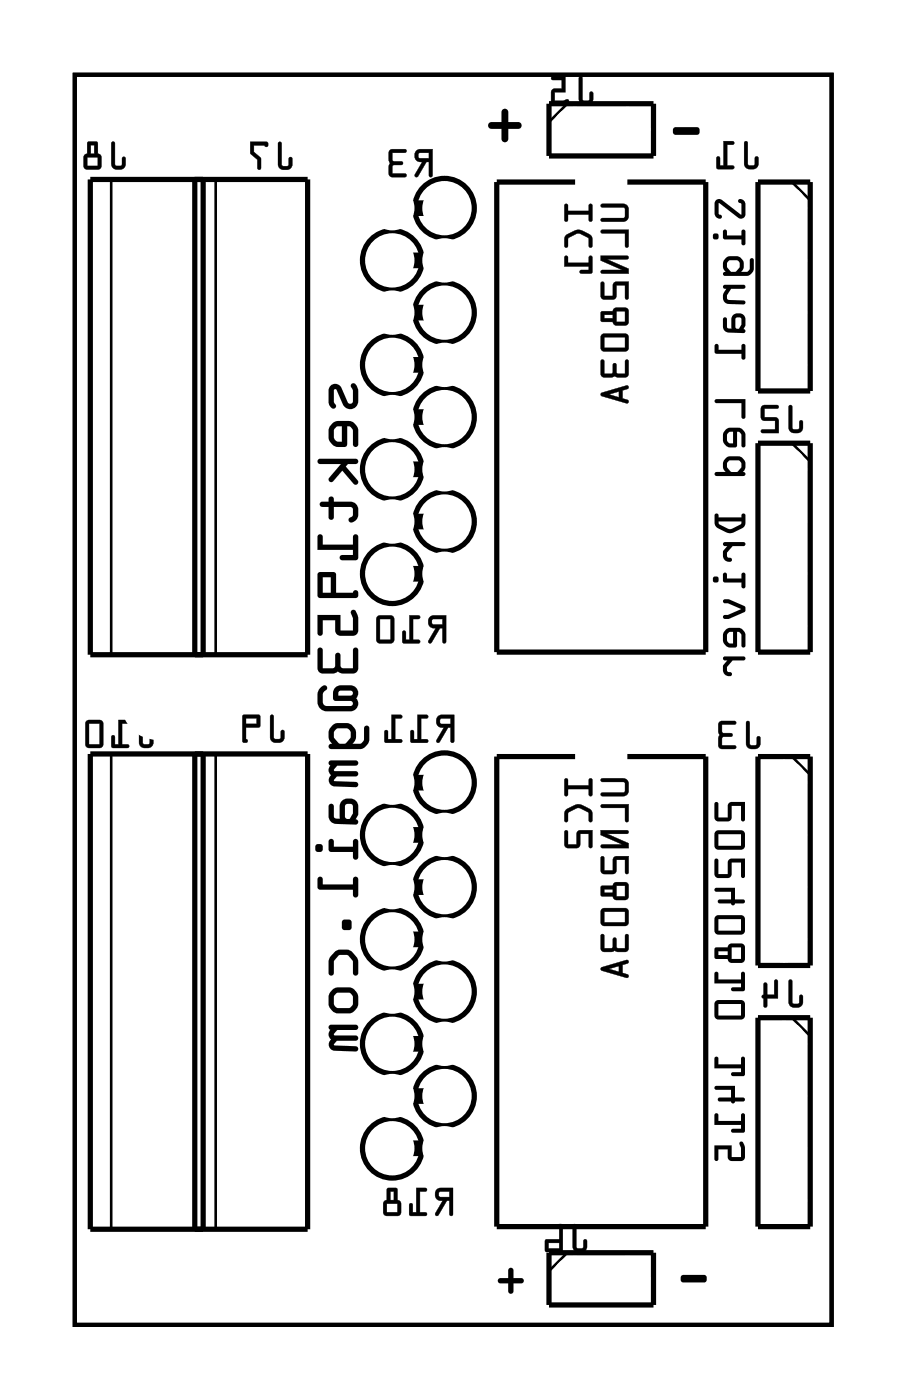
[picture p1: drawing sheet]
<svg xmlns="http://www.w3.org/2000/svg" width="44mm" height="68mm" viewBox="0 0 44 68" stroke-linecap="round" stroke-linejoin="round" font-family="sans-serif">
<path d="M3.6 3.6h36.8v60.8h-36.8z" fill="none" stroke="#000" stroke-width=".2"/>
<g fill="#000">
<path d="M20.1 17.5h.5v.5h-.5zM20.1 12.4h.5v.5h-.5zM20.1 15h.5v.5h-.5zM20.1 9.9h.5v.5h-.5zM23.8 6l.6-.1v-.4a.17 .17 0 0 1 .1-.2 .17 .17 0 0 1 .2 .2v.4h.5a.17 .17 0 0 1 .2 .2 .17 .17 0 0 1-.2 .2h-.5v.5a.17 .17 0 0 1-.2 .1 .17 .17 0 0 1-.1-.1v-.5h-.6l-.1-.1zM32.8 6.2h1.1a.2 .2 0 0 1 .1 .2 .2 .2 0 0 1-.1 .2l-1.1-.1-.1-.1zM20.1 27.7h.5v.5h-.5zM20.1 22.6h.5v.5h-.5zM20.1 25.1h.5v.5h-.5zM20.1 20h.5v.5h-.5zM20.1 37.8h.5v.5h-.5zM20.1 55.6h.5v.5h-.5z"/>
<path d="M20.1 50.5h.5v.5h-.5zM20.1 45.4h.5v.5h-.5zM20.1 40.4h.5v.5h-.5zM20.1 53.1h.5v.5h-.5zM20.1 48h.5v.5h-.5zM20.1 42.9h.5v.5h-.5zM24.2 62.2h.5v-.4a.13 .13 0 0 1 .1-.1 .13 .13 0 0 1 .2 .1v.4h.3a.13 .13 0 0 1 .2 .1 .13 .13 0 0 1-.2 .1h-.3v.4a.13 .13 0 0 1-.2 .1 .13 .13 0 0 1-.1-.1v-.4h-.4zM33.1 62h1.1a.19 .19 0 0 1 .2 .2 .19 .19 0 0 1-.2 .2h-1l-.1-.2z"/>
<path d="M5.4 6.9v1.1a.36 .36 0 0 0 .4 .3 .36 .36 0 0 0 .3-.3v-.3l-.1-.1-.1 .1v.3h-.3v-1zM4.3 6.9l-.1 .6-.1 .2v.4l.1 .1h.6l.1-.1v-.4l-.1-.2v-.6zM4.2 7.7h.6v.4h-.6zM4.4 7.1h.2v.4h-.2z"/>
<path d="M5.4 6.9v1.1a.37 .37 0 0 0 .4 .3 .37 .37 0 0 0 .3-.3v-.3a.1 .1 0 0 0-.1-.1 .1 .1 0 0 0-.1 .1v.3h-.3v-1zM5.4 6.9l.2 .1v1l.3 .1 .1-.5 .1 .1v.3a.35 .35 0 0 1-.3 .2 .35 .35 0 0 1-.4-.2zM4.3 6.9l-.1 .6-.1 .2v.4l.1 .2 .6-.1 .1-.1v-.4l-.1-.2v-.6zM4.3 6.9h.4v.6l.2 .2v.4l-.1 .1h-.6l-.1-.1v-.4l.1-.2zM4.2 7.7h.6v.4h-.6zM4.2 7.6v.5h.6v-.5zM4.4 7.1h.2v.4h-.2zM4.4 7.1v.4h.2v-.4z"/>
<path d="M13.5 6.9v1.1a.36 .36 0 0 0 .4 .3 .36 .36 0 0 0 .3-.3v-.3l-.1-.1-.1 .1v.4l-.3-.1v-1zM12.2 6.9v.6l.3 .3v.4l.1 .1 .1-.6-.4-.3v-.3h.6l.1-.1z"/>
<path d="M13.5 6.9v1.1a.37 .37 0 0 0 .4 .3 .37 .37 0 0 0 .3-.3v-.3a.1 .1 0 0 0-.1-.1 .1 .1 0 0 0-.1 .1v.4l-.3-.1v-1zM13.5 6.9l.2 .1v1l.3 .1 .1-.5 .1 .1v.3a.35 .35 0 0 1-.3 .3 .35 .35 0 0 1-.4-.3zM12.2 6.9v.6l.3 .3v.4a.1 .1 0 0 0 .1 .1 .1 .1 0 0 0 .1-.1v-.5l-.4-.3v-.3h.6v.1l.1-.3zM12.2 6.9l.8 .1-.1 .1h-.6v.3l.4 .3-.1 .5h-.1v-.4l-.3-.3z"/>
<path d="M16.1 18.8a.99 .99 0 0 0 0 1 .14 .14 0 0 0 .2 0 .14 .14 0 0 0-.1-.2v-.6l.1-.1 .4 .8a.39 .39 0 0 0 .4 .2 .39 .39 0 0 0 .3-.4v-.5l-.1-.3a.17 .17 0 0 0-.2 .1 .17 .17 0 0 0 .1 .2v.6h-.2h-.1l-.4-.8-.2-.1zM16.2 20.6h-.1a.63 .63 0 0 0-.1 .7l.1 .3a.68 .68 0 0 0 .7 .1l.1-1 .1 .1 .2 .1v.7a.13 .13 0 0 0 .1 .1 .13 .13 0 0 0 .1-.1v-.7l-.2-.3a1.05 1.05 0 0 0-.9-.1zM16.3 20.8l.3-.1v.8h-.2l-.2-.2v-.4zM15.5 22.3l-.1 .2 .2 .1h1l-.6 .6a.13 .13 0 0 0 0 .2 .13 .13 0 0 0 .2 0l.4-.5 .6 .6a.13 .13 0 0 0 .2 0 .13 .13 0 0 0 0-.1l-.6-.7 .1-.1h.4a.13 .13 0 0 0 .1-.2 .13 .13 0 0 0-.1-.1zM15.6 24.4v.2l.4 .1v.5a.13 .13 0 0 0 .1 .1 .13 .13 0 0 0 .1-.1v-.5h.9l.1 .1-.1 .3a.14 .14 0 0 0-.2 .2 .14 .14 0 0 0 .2 .1 .54 .54 0 0 0 .3-.5 .54 .54 0 0 0-.4-.5h-.8v-.1a.13 .13 0 0 0-.1-.2 .13 .13 0 0 0-.1 .2v.1zM15.5 26l-.1 .7h1.8v.3h-.6a.13 .13 0 0 0-.1 .1 .13 .13 0 0 0 .1 .1h.7h.1v-1.1a.13 .13 0 0 0-.1-.1 .13 .13 0 0 0-.1 .1v.4h-1.5v-.4zM15.5 27.9l-.1 1.1 .1 .1h1.8l.1-.1v-.2a.13 .13 0 0 0-.1-.1 .13 .13 0 0 0-.1 .1h-.9v-.9v-.1zM15.7 28.1h.4v.7h-.4zM15.4 29.9v.9a.13 .13 0 0 0 .2 .1 .13 .13 0 0 0 .1-.1v-.6h.6l.1 .6 .2 .1h.7l.1-.2v-.8a.17 .17 0 0 0-.1-.2 .17 .17 0 0 0-.2 .1l.1 .3v.6h-.6v-.8zM15.5 31.5l-.1 1 .1 .2a.92 .92 0 0 0 .8 0h.1h.1a.92 .92 0 0 0 .8 0l.1-.2v-.9a.13 .13 0 0 0-.1-.1 .13 .13 0 0 0-.1 .1v.9h-.6v-.6a.14 .14 0 0 0-.2-.2 .13 .13 0 0 0-.1 .2v.6h-.6v-.9zM15.6 33.5a.71 .71 0 0 0 .3 1.1h1.1a.38 .38 0 0 0 .4-.2 .38 .38 0 0 0-.1-.4 .38 .38 0 0 0 .1-.4 .38 .38 0 0 0-.4-.3h-.4a.45 .45 0 0 0-.4 .3 .45 .45 0 0 0 .1 .5h.7a.12 .12 0 0 1 .2 .1 .12 .12 0 0 1-.2 .1h-1.2l-.1-.2v-.4a.17 .17 0 0 0 .2-.2 .17 .17 0 0 0-.1-.2zM16.5 33.6h.5a.12 .12 0 0 1 .2 .1 .12 .12 0 0 1-.2 .1h-.6zM16.2 35.3l-.2 .3v.4l.1 .2a.13 .13 0 0 0-.1 .1 .13 .13 0 0 0 .1 .1h1.6l.2-.3 .1-.7a.13 .13 0 0 0-.2-.1 .13 .13 0 0 0-.1 .1v.7l-.2 .1h-.4l.2-.4v-.3l-.2-.2-.3-.1h-.4zM16.3 35.5l.5-.1 .2 .2v.3l-.2 .3h-.3l-.2-.3-.1-.3zM16 37v.1l.1 .1a.31 .31 0 0 0 0 .5l-.1 .2 .2 .3 1.1 .1a.13 .13 0 0 0 .1-.1 .13 .13 0 0 0-.1-.2l-1.1-.1 .2-.1h.9a.13 .13 0 0 0 .1-.2 .13 .13 0 0 0-.1-.1l-1.1-.1 .2-.2h.9a.13 .13 0 0 0 .1-.1 .13 .13 0 0 0-.1-.1zM16 39.1v.6a.38 .38 0 0 0 .3 .4h1a.13 .13 0 0 0 .1-.1 .13 .13 0 0 0-.1-.2l.1-.2v-.4a.46 .46 0 0 0-.4-.4 .46 .46 0 0 0-.5 .4v.6h-.2l-.1-.1v-.5zM16.8 39.1h.2l.2 .1v.4l-.2 .2h-.2zM16 40.8v.6h1.2v.3a.13 .13 0 0 0 .1 .1 .13 .13 0 0 0 .1-.1v-.8a.13 .13 0 0 0-.1-.1 .13 .13 0 0 0-.1 .1v.3h-1v-.3zM15.3 41.2a.2 .2 0 0 0 .4 0 .2 .2 0 0 0-.4 0zM15.5 42.7l-.1 .4 .1 .2h1.7v.2a.13 .13 0 0 0 .1 .1 .13 .13 0 0 0 .1-.1v-.7a.13 .13 0 0 0-.1-.2 .13 .13 0 0 0-.1 .2v.2h-1.5v-.3zM16.7 44.8v.4h.4v-.4zM16.3 46.3l-.3 .4v.6a.13 .13 0 0 0 .1 .1 .13 .13 0 0 0 .1-.1v-.6l.3-.3 .4 .1 .2 .2 .1 .6a.13 .13 0 0 0 .1 .1 .13 .13 0 0 0 .1-.1v-.5a.71 .71 0 0 0-1.1-.5zM16.2 48.1l-.1 .1a.64 .64 0 0 0-.1 .6l.1 .3a1.02 1.02 0 0 0 .9 .2l.2-.1 .2-.3v-.5l-.2-.2a1.05 1.05 0 0 0-.9-.2zM16.3 48.3h.7l.2 .2-.1 .4-.1 .1h-.6l-.2-.2v-.3zM16 49.9v.1l.1 .1a.31 .31 0 0 0 0 .4l-.1 .3 .2 .3h1.1a.13 .13 0 0 0 .1-.1 .13 .13 0 0 0-.1-.1l-1.1-.1 .2-.2h.9a.13 .13 0 0 0 .1-.1 .13 .13 0 0 0-.1-.1l-1.1-.1 .2-.2h.9a.13 .13 0 0 0 .1-.1 .13 .13 0 0 0-.1-.2z"/>
<path d="M16.1 18.8a.99 .99 0 0 0 0 1 .14 .14 0 0 0 .2 0 .14 .14 0 0 0-.1-.2v-.6l.1-.1 .4 .8a.39 .39 0 0 0 .4 .2 .39 .39 0 0 0 .3-.4v-.5l-.1-.3a.14 .14 0 0 0-.2 0 .14 .14 0 0 0 0 .2l.1 .6-.2 .1h-.1l-.4-.8-.2-.1zM16.1 18.8l.2-.1 .3 .1 .3 .8h.1l.2-.1-.1-.6a.15 .15 0 0 1 0-.2 .15 .15 0 0 1 .2 0 .88 .88 0 0 1-.1 1.2h-.3l-.2-.1-.4-.9-.1 .1v.5a.17 .17 0 0 1 .1 .2 .17 .17 0 0 1-.1 .2l-.1-.1a.97 .97 0 0 1 0-1zM16.2 20.6h-.1a.63 .63 0 0 0-.1 .7l.1 .3a.68 .68 0 0 0 .7 .1l.1-1 .1 .1 .2 .1v.7a.13 .13 0 0 0 .1 .1 .13 .13 0 0 0 .1-.1v-.7l-.2-.3a1.05 1.05 0 0 0-.9-.1zM16.2 20.6l.1-.1a1.05 1.05 0 0 1 .9 .1l.2 .3v.7a.13 .13 0 0 1-.1 .1 .13 .13 0 0 1-.1-.1v-.7l-.3-.2-.1 1h-.4l-.3-.1-.1-.2v-.5zM16.3 20.8l.3-.1v.8h-.2l-.2-.2v-.4zM16.3 20.8l-.1 .1v.4l.2 .2h.2v-.8zM15.5 22.3l-.1 .2 .2 .1h1l-.6 .6a.13 .13 0 0 0 0 .2 .13 .13 0 0 0 .2 0l.4-.5 .6 .6a.13 .13 0 0 0 .2 0 .13 .13 0 0 0 0-.1l-.6-.7 .1-.1h.4a.13 .13 0 0 0 .1-.2 .13 .13 0 0 0-.1-.1zM15.5 22.3h1.8a.13 .13 0 0 1 .1 .1 .13 .13 0 0 1-.1 .2h-.4l-.1 .1 .6 .7a.13 .13 0 0 1 0 .1 .13 .13 0 0 1-.2 0l-.6-.6-.4 .5a.13 .13 0 0 1-.2 0 .13 .13 0 0 1 0-.2l.6-.6h-1l-.2-.1zM15.6 24.4v.2l.4 .1v.5a.13 .13 0 0 0 .1 .1 .13 .13 0 0 0 .1-.1v-.5h.9l.1 .1-.1 .3a.14 .14 0 0 0-.2 .2 .14 .14 0 0 0 .2 .1 .54 .54 0 0 0 .3-.5 .54 .54 0 0 0-.4-.5h-.8v-.1a.13 .13 0 0 0-.1-.2 .13 .13 0 0 0-.1 .2v.1zM15.6 24.4h.4v-.1a.13 .13 0 0 1 .1-.2 .13 .13 0 0 1 .1 .2v.1h.8a.49 .49 0 0 1 .5 .5 .49 .49 0 0 1-.5 .5v-.2l.2-.2-.1-.3h-.9v.5a.13 .13 0 0 1-.1 .1 .13 .13 0 0 1-.1-.1v-.5l-.4-.1zM15.5 26l-.1 .7h1.8v.3h-.6a.13 .13 0 0 0-.1 .1 .13 .13 0 0 0 .1 .1h.7h.1v-1.1a.13 .13 0 0 0-.1-.1 .13 .13 0 0 0-.1 .1v.4h-1.5v-.4zM15.5 26l.2 .1v.4h1.5v-.4a.13 .13 0 0 1 .1-.1 .13 .13 0 0 1 .1 .1v1.1h-.8a.13 .13 0 0 1-.1-.1 .13 .13 0 0 1 .1-.1h.6v-.3h-1.8zM15.5 27.9l-.1 1.1 .1 .1h1.8l.1-.1v-.2a.13 .13 0 0 0-.1-.1 .13 .13 0 0 0-.1 .1h-.9v-.9v-.1zM15.5 27.9l.8-.1v.1v.9h.9a.13 .13 0 0 1 .1-.1 .13 .13 0 0 1 .1 .1v.2l-.1 .1h-1.8l-.1-.1zM15.7 28.1h.4v.7h-.4zM15.7 28.1v.7h.4v-.7zM15.4 29.9v.9a.13 .13 0 0 0 .2 .1 .13 .13 0 0 0 .1-.1v-.6h.6l.1 .6 .2 .1h.7l.1-.2v-.7l-.1-.3a.13 .13 0 0 0-.2 0 .13 .13 0 0 0 0 .1l.1 .3v.6h-.6v-.8zM15.4 29.9h1.2v.8h.6v-.6l-.1-.3a.13 .13 0 0 1 0-.1 .13 .13 0 0 1 .2 .1l.1 .2v.7l-.1 .2h-.7l-.2-.1-.1-.6h-.6v.6a.13 .13 0 0 1-.1 .1 .13 .13 0 0 1-.2-.1zM15.5 31.5l-.1 1 .1 .2a.92 .92 0 0 0 .8 0h.1h.1a.92 .92 0 0 0 .8 0l.1-.2v-.9a.13 .13 0 0 0-.1-.1 .13 .13 0 0 0-.1 .1v.9h-.6v-.6a.14 .14 0 0 0-.2-.2 .13 .13 0 0 0-.1 .2v.6h-.6v-.9zM15.5 31.5l.2 .1v.9h.6v-.6a.13 .13 0 0 1 .1-.2 .14 .14 0 0 1 .2 .2v.6h.6v-.9a.13 .13 0 0 1 .1-.1 .13 .13 0 0 1 .1 .1v.9l-.1 .2a.92 .92 0 0 1-.8 0h-.1h-.1a.92 .92 0 0 1-.8 0l-.1-.2zM15.6 33.5a.71 .71 0 0 0 .3 1.1h1.1a.38 .38 0 0 0 .4-.2 .38 .38 0 0 0-.1-.4 .38 .38 0 0 0 .1-.4 .38 .38 0 0 0-.4-.3h-.4a.44 .44 0 0 0-.4 .3 .44 .44 0 0 0 .1 .5h.7a.13 .13 0 0 1 .2 .1 .13 .13 0 0 1-.2 .1h-1.2l-.1-.2v-.4a.17 .17 0 0 0 .2-.2 .17 .17 0 0 0-.1-.2zM15.6 33.5l.2-.2 .1 .1-.2 .4v.4l.1 .1h1.2a.12 .12 0 0 0 .2-.1 .12 .12 0 0 0-.2-.1h-.7a.48 .48 0 0 1 .3-.8h.4a.38 .38 0 0 1 .4 .3 .38 .38 0 0 1-.1 .4 .38 .38 0 0 1 .1 .4 .38 .38 0 0 1-.4 .2h-1.1a.46 .46 0 0 1-.5-.5v-.3zM16.5 33.6h.5a.12 .12 0 0 1 .2 .1 .12 .12 0 0 1-.2 .1h-.6zM16.5 33.6l-.1 .2h.6a.12 .12 0 0 0 .2-.1 .12 .12 0 0 0-.2-.1zM16.2 35.3l-.2 .3v.4l.2 .2a.13 .13 0 0 0-.2 .1 .13 .13 0 0 0 .1 .1h1.6l.2-.3 .1-.7a.13 .13 0 0 0-.2-.1 .13 .13 0 0 0-.1 .1v.7l-.2 .1h-.4l.2-.4v-.3l-.2-.2-.3-.1h-.4zM16.2 35.3l.2-.1h.4l.3 .1 .2 .2v.3l-.2 .4h.4l.2-.2v-.6a.13 .13 0 0 1 .1-.1 .13 .13 0 0 1 .2 .1l-.1 .7-.2 .3h-1.6a.13 .13 0 0 1-.1-.1 .13 .13 0 0 1 .1-.1l-.1-.2v-.4zM16.3 35.5l.5-.1 .2 .2v.3l-.2 .3h-.3l-.2-.3-.1-.3zM16.3 35.5l-.1 .1 .1 .3 .2 .3h.3l.2-.3v-.3l-.2-.2zM16 37v.1l.1 .1a.31 .31 0 0 0 0 .5l-.1 .2 .2 .3 1.1 .1a.13 .13 0 0 0 .1-.1 .13 .13 0 0 0-.1-.2l-1.1-.1 .2-.1h.9a.13 .13 0 0 0 .1-.2 .13 .13 0 0 0-.1-.1l-1.1-.1 .2-.2h.9a.13 .13 0 0 0 .1-.1 .13 .13 0 0 0-.1-.1zM16 37h1.3a.13 .13 0 0 1 .1 .1 .13 .13 0 0 1-.1 .1h-.9l-.2 .2 .1 .1h1a.13 .13 0 0 1 .1 .1 .13 .13 0 0 1-.1 .2h-.9l-.2 .1 1.1 .1a.13 .13 0 0 1 .1 .2 .13 .13 0 0 1-.1 .1l-1-.1a.31 .31 0 0 1-.3-.2 .31 .31 0 0 1 .1-.3 .31 .31 0 0 1 0-.5l-.1-.1zM16 39.1v.6a.38 .38 0 0 0 .3 .4h1a.13 .13 0 0 0 .1-.1 .13 .13 0 0 0-.1-.2l.1-.2v-.4a.46 .46 0 0 0-.4-.4 .46 .46 0 0 0-.5 .4v.6h-.2l-.1-.1v-.5zM16 39.1l.2 .1v.5l.1 .1h.2v-.6a.46 .46 0 0 1 .5-.4 .46 .46 0 0 1 .4 .4v.4l-.1 .2a.13 .13 0 0 1 .1 .2 .13 .13 0 0 1-.1 .1h-1a.38 .38 0 0 1-.3-.4zM16.8 39.1h.2l.2 .1v.4l-.2 .2h-.2zM16.8 39.1v.6l.2 .1 .2-.2v-.4l-.2-.1zM16 40.8v.6h1.2v.3a.13 .13 0 0 0 .1 .1 .13 .13 0 0 0 .1-.1v-.8a.13 .13 0 0 0-.1-.1 .13 .13 0 0 0-.1 .1v.3h-1v-.3zM16 40.8l.2 .1v.3h1v-.3a.13 .13 0 0 1 .1-.1 .13 .13 0 0 1 .1 .1v.8a.13 .13 0 0 1-.1 .1 .13 .13 0 0 1-.1-.1v-.3h-1.2zM15.3 41.2a.2 .2 0 0 0 .4 0 .2 .2 0 0 0-.4 0zM15.3 41.2a.2 .2 0 0 1 .4 0 .2 .2 0 0 1-.4 0zM15.5 42.7l-.1 .4 .1 .2h1.7v.2a.13 .13 0 0 0 .1 .1 .13 .13 0 0 0 .1-.1v-.7a.13 .13 0 0 0-.1-.2 .13 .13 0 0 0-.1 .2v.2h-1.5v-.3zM15.5 42.7h.2v.3h1.5v-.2a.13 .13 0 0 1 .1-.2 .13 .13 0 0 1 .1 .2v.7a.13 .13 0 0 1-.1 .1 .13 .13 0 0 1-.1-.1v-.2h-1.7l-.1-.2zM16.7 44.8v.4h.4v-.4zM16.7 44.8h.4v.4h-.4zM16.3 46.3l-.3 .4v.6a.13 .13 0 0 0 .1 .1 .13 .13 0 0 0 .1-.1v-.6l.3-.3h.4l.2 .3 .1 .6a.13 .13 0 0 0 .1 .1 .13 .13 0 0 0 .1-.1v-.7l-.3-.3a.74 .74 0 0 0-.8 0zM16.3 46.3a.73 .73 0 0 1 1 .2l.1 .3v.5a.13 .13 0 0 1-.1 .1 .13 .13 0 0 1-.1-.1v-.6l-.4-.3-.3 .1-.2 .2-.1 .6a.13 .13 0 0 1-.1 .1 .13 .13 0 0 1-.1-.1v-.6zM16.2 48.1l-.1 .1a.64 .64 0 0 0-.1 .6l.1 .3a1.02 1.02 0 0 0 .9 .2l.2-.1 .2-.3v-.5l-.2-.2a1.05 1.05 0 0 0-.9-.2zM16.2 48.1l.1-.1a1.05 1.05 0 0 1 .9 .2l.2 .2v.5l-.2 .3-.2 .1a1.02 1.02 0 0 1-.9-.2l-.1-.2v-.4zM16.3 48.3h.7l.2 .2-.1 .4-.1 .1h-.6l-.2-.2v-.3zM16.3 48.3l-.1 .2v.3l.2 .2h.6l.1-.1 .1-.4-.2-.2zM16 49.9v.1l.1 .1a.31 .31 0 0 0 0 .4l-.1 .3 .2 .3h1.1a.13 .13 0 0 0 .1-.1 .13 .13 0 0 0-.1-.1l-1.1-.1 .2-.2h.9a.13 .13 0 0 0 .1-.1 .13 .13 0 0 0-.1-.1l-1.1-.1 .2-.2h.9a.13 .13 0 0 0 .1-.1 .13 .13 0 0 0-.1-.2zM16 49.9l1.3-.1a.13 .13 0 0 1 .1 .2 .13 .13 0 0 1-.1 .1h-.9l-.2 .2 .1 .1h1a.13 .13 0 0 1 .1 .1 .13 .13 0 0 1-.1 .1h-.9l-.2 .2 1.1 .1a.13 .13 0 0 1 .1 .1 .13 .13 0 0 1-.1 .1h-1a.31 .31 0 0 1-.3-.2 .31 .31 0 0 1 .1-.4 .31 .31 0 0 1 0-.4l-.1-.1z"/>
<path d="M20.2 7.3a.32 .32 0 0 0 0 .4 .32 .32 0 0 0 .3 .2l-.3 .7h.1l.4-.7h.2v.6l.1 .1v-1.3zM20.4 7.5l.5-.1v.3h-.5zM19 7.3l-.1 1.2 .2 .1h.6v-.2h-.6v-.4h.4l.1-.1h-.1l-.4-.1v-.4h.6l.1-.1z"/>
<path d="M20.2 7.3a.32 .32 0 0 0 0 .4 .32 .32 0 0 0 .3 .2l-.3 .6a.1 .1 0 0 0 0 .1 .1 .1 0 0 0 .1 0l.4-.7h.2l-.1 .6a.1 .1 0 0 0 .1 .1 .1 .1 0 0 0 .1-.1v-1.3h-.6zM20.2 7.3h.8v1.3l-.1-.1v-.6h-.2l-.4 .7h-.1l.3-.7a.31 .31 0 0 1-.3-.2 .31 .31 0 0 1 0-.4zM20.4 7.5l.5-.1v.3h-.5zM20.4 7.5v.2h.5v-.3zM18.9 7.3v1.2l.2 .1h.6a.1 .1 0 0 0 .1-.1 .1 .1 0 0 0-.1-.1h-.6v-.3l.4-.1a.1 .1 0 0 0 .1-.1 .1 .1 0 0 0-.1-.1h-.4v-.4h.6a.1 .1 0 0 0 .1-.1 .1 .1 0 0 0-.1-.1zM19 7.3h.8l-.1 .1h-.6v.4l.4 .1h.1l-.1 .1h-.4v.4l.6 .1v.1h-.6l-.2-.1z"/>
<path d="M23.8 6l-.1 .2 .1 .1h.6v.5a.16 .16 0 0 0 .1 .1 .16 .16 0 0 0 .2-.1v-.5h.5a.16 .16 0 0 0 .2-.2 .16 .16 0 0 0-.2-.2h-.5v-.4a.16 .16 0 0 0-.2-.2 .16 .16 0 0 0-.1 .2v.4zM23.8 6l.6-.1v-.4a.17 .17 0 0 1 .1-.2 .17 .17 0 0 1 .2 .2v.4h.5a.17 .17 0 0 1 .2 .2 .17 .17 0 0 1-.2 .2h-.5v.5a.17 .17 0 0 1-.2 .1 .17 .17 0 0 1-.1-.1v-.5h-.6l-.1-.1z"/>
<path d="M27.5 9.9v.9l.1-.1v-.3h1v.3h.2l-.1-.8-.1 .1v.3h-1v-.3zM27.5 11.4l-.1 .2 .1 .4h.1v-.4l.5-.2 .5 .2v.4h.1h.1a.6 .6 0 0 0-.6-.8h-.3zM27.5 12.5l-.1 .5h1.2v.1h-.4v.2h.6l-.1-.9-.1 .1v.3h-1v-.3z"/>
<path d="M27.5 9.9l-.1 .8a.1 .1 0 0 0 .1 .1 .1 .1 0 0 0 .1-.1v-.3h1v.3a.1 .1 0 0 0 .1 .1 .1 .1 0 0 0 .1-.1v-.7a.1 .1 0 0 0-.1-.1 .1 .1 0 0 0-.1 .1v.3h-1v-.3zM27.5 9.9l.1 .1v.3h1v-.3l.1-.1 .1 .8h-.2v-.3h-1v.3l-.1 .1zM27.5 11.4l-.1 .6a.1 .1 0 0 0 .1 .1 .1 .1 0 0 0 .1-.1v-.4l.5-.2 .5 .2v.4a.1 .1 0 0 0 .1 .1 .1 .1 0 0 0 .1-.1v-.5l-.5-.3h-.3zM27.5 11.4l.4-.2a.83 .83 0 0 1 .9 .4v.4h-.1h-.1v-.4l-.4-.2h-.2l-.4 .2v.4h-.1l-.1-.4zM27.5 12.5l-.1 .5h1.2v.1h-.3a.1 .1 0 0 0-.1 .1 .1 .1 0 0 0 .1 .1h.5v-.8a.1 .1 0 0 0-.1-.1 .1 .1 0 0 0-.1 .1v.3h-1v-.3zM27.5 12.5h.1v.3h1v-.3h.1l.1 .7h-.6v-.1h.4v-.2l-1.2 .1z"/>
<path d="M28.2 3.7l-.1 1.1a.36 .36 0 0 0 .4 .3 .36 .36 0 0 0 .3-.3v-.3h-.1l-.1 .4-.3-.1v-1zM26.8 3.7v.2h.5v.4l-.5 .1v.6l.2 .1h.4a.15 .15 0 0 0 .2 0 .16 .16 0 0 0-.1-.3l-.5 .1v-.4h.5v-.8z"/>
<path d="M28.2 3.7l-.1 1.1a.37 .37 0 0 0 .4 .3 .37 .37 0 0 0 .3-.3v-.3a.1 .1 0 0 0 0-.1 .1 .1 0 0 0-.1 .1l-.1 .4h-.2l-.1-1.1zM28.2 3.7l.1 .1v1l.3 .1 .1-.4h.1v.3a.35 .35 0 0 1-.3 .3 .35 .35 0 0 1-.3-.3zM26.8 3.7v.2h.5v.4l-.5 .1v.6l.2 .1 .6-.1a.1 .1 0 0 0 .1-.1 .11 .11 0 0 0-.2-.1l-.5 .1v-.4h.5v-.8zM26.8 3.7h.7v.8h-.5v.4l.6-.1v.1v.1l-.6 .1-.2-.1 .1-.6 .4-.1v-.4h-.4z"/>
<path d="M29.2 9.9l.1 .2h1l.1 .1-.1 .4h-1l-.1 .1 .1 .1h1l.2-.2v-.5l-.1-.2zM29.2 11.2l.1 .2h1.1v.6h.2v-.8zM29.2 12.4v.3l1.1 .4h-1l-.1 .1 .1 .1h1.3v-.2l-1.1-.5h1h.1l-.1-.2zM29.2 13.7v.7l.1 .2 .6-.1 .1-.6h.4v.6h.2v-.8l-.8 .1v.6h-.4v-.6zM29.2 15.2l.1 .4 .5 .1 .2 .1h.4l.2-.1v-.6l-.1-.1h-.5l-.2 .1zM30 15.1h.4v.6h-.4zM29.4 15.3h.4v.2h-.4zM29.3 16.3l-.1 .6 .1 .2h1.1l.2-.1v-.6l-.1-.2zM29.4 16.4h1v.5h-1zM29.2 17.5v.7l.1 .1h.6l.5 .1 .2-.2-.1-.7-.1 .1v.6h-.4v-.5h-.1h-.1v.5h-.4v-.7zM29.2 19.1l.1 .2 1.2 .3h.1l-.1-.1-.2-.1v-.4l.2-.1v-.2zM29.6 19.2l.5-.2v.3z"/>
<path d="M29.2 9.9l.1 .2h1l.1 .1-.1 .4h-1a.1 .1 0 0 0-.1 .1 .1 .1 0 0 0 .1 .1h1.1l.2-.2v-.4l-.1-.2-.2-.1zM29.2 9.9h1.2l.1 .2v.5l-.2 .2h-1l-.1-.1 .1-.1h1l.1-.4-.1-.1h-1zM29.2 11.2l.1 .2h1.1v.6a.1 .1 0 0 0 .1 .1 .1 .1 0 0 0 .1-.1v-.8zM29.2 11.2h1.4v.8h-.2v-.7h-1.1zM29.2 12.4v.3l1.1 .4h-1a.1 .1 0 0 0-.1 .1 .1 .1 0 0 0 .1 .1h1.3v-.2l-1.1-.5h1a.1 .1 0 0 0 .1-.1 .1 .1 0 0 0-.1-.1zM29.2 12.4l1.3 .1 .1 .1h-.1h-1l1.1 .5v.2h-1.3l-.1-.1 .1-.1h1l-1.1-.4zM29.2 13.7v.7l.1 .2 .6-.1 .1-.6h.4v.6a.1 .1 0 0 0 .1 .1 .1 .1 0 0 0 .1-.1v-.8h-.8v.7h-.4v-.7zM29.2 13.7l.2 .1v.6h.4l.1-.6 .7-.1v.8h-.2v-.6h-.4l-.1 .6h-.6l-.1-.1zM29.2 15.2l.1 .5h.5l.2 .1h.4l.2-.1v-.6l-.1-.1h-.5l-.2 .1zM29.2 15.2l.6-.1 .2-.1h.5l.1 .1-.1 .6-.1 .1h-.4l-.2-.2h-.5zM30 15.1h.4v.6h-.4zM30 15.1v.6h.4v-.6zM29.4 15.3h.4v.2h-.4zM29.4 15.3v.2h.4v-.2zM29.2 16.3v.6l.1 .2h1.1l.2-.1v-.6l-.1-.2zM29.3 16.3l1.2-.1 .1 .2-.1 .6-.1 .1h-1.1l-.1-.2zM29.4 16.4h1v.5h-1zM29.4 16.4v.5h1v-.5zM29.2 17.5v.7l.2 .2 .5-.1 .6 .1 .1-.2v-.6a.1 .1 0 0 0-.1-.1 .1 .1 0 0 0-.1 .1v.6l-.4-.1v-.4a.1 .1 0 0 0-.1-.1 .1 .1 0 0 0-.1 .1v.4l-.4 .1v-.7zM29.2 17.5h.2v.7h.4v-.5h.1h.1v.5h.4v-.6l.1-.1v.7l-.1 .1h-.5h-.6l-.1-.1zM29.2 19.1l.1 .2 1.2 .3h.1l-.1-.1-.2-.1v-.4l.3-.1-.1-.2zM29.2 19.1l1.3-.4v.2l-.2 .1v.4h.2l.1 .2h-.1l-1.2-.3zM29.6 19.2l.5-.2v.3zM29.6 19.2l.5 .1v-.3z"/>
<path d="M32.8 6.2l-.1 .2 .1 .1 1.1 .1a.2 .2 0 0 0 .1-.2 .2 .2 0 0 0-.1-.2zM32.8 6.2h1.1a.2 .2 0 0 1 .1 .2 .2 .2 0 0 1-.1 .2l-1.1-.1-.1-.1z"/>
<path d="M34.8 9.7v.8l.2 .1a.14 .14 0 0 0 .1-.1 .14 .14 0 0 0-.2-.1l.1-.5 .9 .7h.3v-.8l-.2-.1a.14 .14 0 0 0-.1 .1 .14 .14 0 0 0 .1 .1v.5l-.9-.7zM35.2 11.2v.4h.8v.2a.1 .1 0 0 0 .1 .1 .1 .1 0 0 0 .1-.1v-.5a.1 .1 0 0 0-.1-.1 .1 .1 0 0 0-.1 .1v.2h-.7v-.3zM34.7 11.5a.15 .15 0 0 0 .3 0 .15 .15 0 0 0-.3 0zM35.3 12.5l-.1 .2v.3a.2 .2 0 0 1 0 .4h1.2l.2-.2v-.5a.1 .1 0 0 0 0-.1 .1 .1 0 0 0-.1 .1l-.1 .4-.1 .1h-.3l.2-.2-.2-.4-.2-.1zM35.4 12.7h.4l.2 .1v.2l-.2 .2h-.3l-.1-.2zM35.2 13.9v.1h.1a.42 .42 0 0 0-.2 .4 .42 .42 0 0 0 .3 .4h.7a.1 .1 0 0 0 .1-.1 .1 .1 0 0 0-.1-.1h-.7l-.1-.1 .2-.5h.6a.1 .1 0 0 0 .1-.1 .1 .1 0 0 0-.1 0zM35.2 15.5l-.1 .4 .1 .2 .2 .1h.7a.1 .1 0 0 0 .1-.1 .1 .1 0 0 0-.1-.1l.1-.5a.35 .35 0 0 0-.3-.3 .35 .35 0 0 0-.3 .3v.5h-.2l-.1-.5zM35.8 15.5h.2v.3l-.1 .2-.1-.1zM34.8 16.8v.4h1.2v.2a.1 .1 0 0 0 .1 .1 .1 .1 0 0 0 .1-.1v-.6a.1 .1 0 0 0-.1-.1 .1 .1 0 0 0-.1 .1v.2h-1.1v-.2zM34.8 19.4v.2h1.2v.7a.1 .1 0 0 0 .1 .1 .1 .1 0 0 0 .1-.1v-.9zM35.3 20.9l-.2 .3 .1 .3 .1 .2 .2 .1 .3-.1 .1-.7 .1 .1v.6a.1 .1 0 0 0 .1 .1 .1 .1 0 0 0 .1-.1v-.6l-.1-.2-.2-.1zM35.4 21h.2v.6l-.2-.1-.1-.4zM35.3 22.3l-.2 .3 .2 .4h-.5a.1 .1 0 0 0-.1 .1 .1 .1 0 0 0 .1 .1h1.3a.11 .11 0 0 0 .1-.2 .1 .1 0 0 0-.1 0l.1-.3-.1-.4-.2-.1h-.5zM35.4 22.4h.5l.1 .1v.2l-.1 .2h-.4l-.2-.2zM34.8 25v.6a.88 .88 0 0 0 1.3 .1l.1-.2v-.4a.1 .1 0 0 0-.1-.1 .1 .1 0 0 0-.1 .1v.1h-1.1v-.2zM34.9 25.4h1.1l-.5 .3-.5-.2zM35.2 26.4v.1l.2 .1-.2 .2a.36 .36 0 0 0 0 .4 .36 .36 0 0 0 .3 .1 .13 .13 0 0 0 0-.2 .13 .13 0 0 0-.1 0l-.1-.2 .3-.3h.5a.1 .1 0 0 0 .1-.1 .1 .1 0 0 0-.1-.1zM35.2 27.9v.4h.8v.2a.1 .1 0 0 0 .1 .1 .1 .1 0 0 0 .1-.1v-.6a.1 .1 0 0 0-.1-.1 .1 .1 0 0 0-.1 .1v.2h-.7v-.2zM34.7 28.2a.15 .15 0 0 0 .3 0 .15 .15 0 0 0-.3 0zM35.2 29.2v.1l.8 .3-.8 .3a.1 .1 0 0 0-.1 .1 .1 .1 0 0 0 .1 .1l1-.3v-.2l-.8-.4zM35.3 30.6l-.2 .3 .1 .3 .1 .2 .2 .1h.3l.1-.8 .1 .2v.5a.1 .1 0 0 0 .1 .1 .1 .1 0 0 0 .1-.1v-.6l-.1-.2-.2-.1zM35.4 30.8l.2-.1v.6l-.2-.1-.1-.3zM35.2 32v.1h.2l-.2 .2a.36 .36 0 0 0 0 .4 .36 .36 0 0 0 .3 .2 .13 .13 0 0 0 0-.2 .13 .13 0 0 0-.1 0l-.1-.3 .3-.3h.5a.1 .1 0 0 0 .1-.1 .1 .1 0 0 0-.1-.1z"/>
<path d="M34.8 9.7v.8l.2 .1a.14 .14 0 0 0 .1-.1 .14 .14 0 0 0-.2-.1l.1-.5 .9 .7h.3v-.8l-.2-.1a.14 .14 0 0 0-.1 .1 .14 .14 0 0 0 .1 .1v.5l-.9-.7zM34.8 9.7h.3l.9 .7v-.5a.1 .1 0 0 1-.1-.1 .1 .1 0 0 1 .1-.1l.2 .1v.8h-.3l-.9-.7v.5a.1 .1 0 0 1 .1 .1 .1 .1 0 0 1-.1 .1l-.2-.1zM35.2 11.2v.4h.8v.2a.1 .1 0 0 0 .1 .1 .1 .1 0 0 0 .1-.1v-.5a.1 .1 0 0 0-.1-.1 .1 .1 0 0 0-.1 .1v.2h-.7v-.3zM35.2 11.2h.1v.3h.7v-.2a.1 .1 0 0 1 .1-.1 .1 .1 0 0 1 .1 .1v.5a.1 .1 0 0 1-.1 .1 .1 .1 0 0 1-.1-.1v-.2h-.8zM34.7 11.5a.15 .15 0 0 0 .3 0 .15 .15 0 0 0-.3 0zM34.6 11.5a.2 .2 0 0 1 .4 0 .2 .2 0 0 1-.4 0zM35.3 12.5l-.1 .2v.3a.16 .16 0 0 1 .1 .2 .16 .16 0 0 1-.1 .1v.1h1.2l.2-.2v-.5a.1 .1 0 0 0 0-.1 .1 .1 0 0 0-.1 .1l-.1 .4-.1 .1h-.3l.2-.2-.2-.4-.2-.1zM35.3 12.5h.5l.2 .1 .2 .4-.2 .2h.3l.1-.1 .1-.4a.1 .1 0 0 1 .1-.1 .1 .1 0 0 1 .1 .1l-.1 .5-.2 .2h-1.2a.1 .1 0 0 1 0-.1 .1 .1 0 0 1 .1-.1l-.2-.4zM35.4 12.7h.4l.2 .1v.2l-.2 .2h-.3l-.1-.2zM35.4 12.7v.3l.1 .2h.3l.2-.2v-.2l-.2-.1zM35.2 13.9v.1h.1l-.1 .2a.37 .37 0 0 0 .2 .6h.7a.1 .1 0 0 0 .1-.1 .1 .1 0 0 0-.1-.1h-.7l-.1-.1 .2-.5h.6a.1 .1 0 0 0 .1-.1 .1 .1 0 0 0-.1 0zM35.2 13.9l.9-.1a.1 .1 0 0 1 .1 .1 .1 .1 0 0 1-.1 .1h-.6l-.2 .4 .1 .2h.7a.1 .1 0 0 1 .1 .1 .1 .1 0 0 1-.1 .1h-.7a.42 .42 0 0 1-.3-.3 .42 .42 0 0 1 .2-.5h-.1zM35.2 15.5v.4v.2l.2 .1h.7a.1 .1 0 0 0 .1-.1 .1 .1 0 0 0-.1-.1l.1-.5a.35 .35 0 0 0-.3-.3 .35 .35 0 0 0-.3 .3v.5h-.2l-.1-.5zM35.2 15.5h.1l.1 .5h.2v-.5a.35 .35 0 0 1 .3-.3 .35 .35 0 0 1 .3 .3l-.1 .5a.1 .1 0 0 1 .1 .1 .1 .1 0 0 1-.1 .1h-.7l-.2-.1-.1-.2zM35.8 15.5h.2v.3l-.1 .2-.1-.1zM35.8 15.5v.4l.1 .1 .1-.2v-.3zM34.8 16.8v.4h1.2v.2a.1 .1 0 0 0 .1 .1 .1 .1 0 0 0 .1-.1v-.6a.1 .1 0 0 0-.1-.1 .1 .1 0 0 0-.1 .1v.2h-1.1v-.2zM34.8 16.8h.1v.2h1.1v-.2a.1 .1 0 0 1 .1-.1 .1 .1 0 0 1 .1 .1v.6a.1 .1 0 0 1-.1 .1 .1 .1 0 0 1-.1-.1v-.2h-1.2zM34.8 19.4v.2h1.2v.7a.1 .1 0 0 0 .1 .1 .1 .1 0 0 0 .1-.1v-.9zM34.8 19.4h1.4v.9a.1 .1 0 0 1-.1 .1 .1 .1 0 0 1-.1-.1v-.7h-1.2l-.1-.1zM35.3 20.9l-.1 .3v.3l.1 .2 .2 .1 .3-.1v-.7h.1l.1 .1v.6a.1 .1 0 0 0 .1 .1 .1 .1 0 0 0 .1-.1v-.6l-.1-.2-.2-.1zM35.3 20.9l.6-.1 .2 .1 .1 .2v.6a.1 .1 0 0 1-.1 .1 .1 .1 0 0 1-.1-.1v-.6l-.2-.1v.7l-.3 .1-.2-.1-.1-.2-.1-.3zM35.4 21h.2v.6l-.2-.1-.1-.4zM35.4 21l-.1 .1 .1 .4 .2 .1v-.6zM35.3 22.3l-.1 .3 .1 .4h-.5a.1 .1 0 0 0-.1 .1 .1 .1 0 0 0 .1 0h1.3a.1 .1 0 0 0 .1-.1 .1 .1 0 0 0-.1 0l.1-.3-.1-.4-.2-.1h-.5zM35.3 22.3l.1-.1h.5l.2 .1 .1 .4-.1 .3a.1 .1 0 0 1 .1 0 .11 .11 0 0 1-.1 .2h-1.3a.1 .1 0 0 1-.1-.1 .1 .1 0 0 1 .1-.1h.5l-.1-.2-.1-.2zM35.4 22.4h.5l.1 .1v.2l-.1 .2h-.4l-.2-.2zM35.4 22.4v.3l.1 .2h.4l.1-.2v-.2l-.1-.1zM34.8 25v.6l.7 .3 .6-.3 .1-.1v-.4a.1 .1 0 0 0-.1-.1 .1 .1 0 0 0-.1 .1v.1h-1.1v-.2zM34.8 25h.1v.2h1.1v-.1a.1 .1 0 0 1 .1-.1 .1 .1 0 0 1 .1 .1v.4l-.1 .1-.6 .3-.7-.3zM34.9 25.4h1.1l-.5 .3-.5-.2zM34.9 25.4l.1 .1 .5 .2 .5-.3zM35.2 26.4v.1l.2 .1-.2 .2a.39 .39 0 0 0 .3 .5 .1 .1 0 0 0 .1-.1 .11 .11 0 0 0-.2-.1l-.1-.2 .3-.3h.5a.1 .1 0 0 0 .1-.1 .1 .1 0 0 0-.1-.1zM35.2 26.4h.9a.1 .1 0 0 1 .1 .1 .1 .1 0 0 1-.1 .1h-.5l-.3 .3 .1 .2a.12 .12 0 0 1 .2 .1 .12 .12 0 0 1-.1 .1 .35 .35 0 0 1-.3-.1 .35 .35 0 0 1 0-.4l.2-.2-.2-.1zM35.2 27.9v.4h.8v.2a.1 .1 0 0 0 .1 .1 .1 .1 0 0 0 .1-.1v-.6a.1 .1 0 0 0-.1-.1 .1 .1 0 0 0-.1 .1v.2h-.7v-.2zM35.2 27.9h.1v.2h.7v-.2a.1 .1 0 0 1 .1-.1 .1 .1 0 0 1 .1 .1v.6a.1 .1 0 0 1-.1 .1 .1 .1 0 0 1-.1-.1v-.2h-.8zM34.7 28.2a.15 .15 0 0 0 .3 0 .15 .15 0 0 0-.3 0zM34.6 28.2a.2 .2 0 0 1 .4 0 .2 .2 0 0 1-.4 0zM35.2 29.2v.1l.8 .3-.8 .3a.1 .1 0 0 0 0 .1 .1 .1 0 0 0 0 .1l1-.3v-.2l-.8-.4zM35.2 29.2h.3l.7 .4v.2l-1 .3a.1 .1 0 0 1-.1-.1 .1 .1 0 0 1 .1-.1l.8-.3-.8-.3zM35.3 30.6l-.1 .3v.3l.1 .2 .2 .1h.3v-.8h.1l.1 .2v.5a.1 .1 0 0 0 .1 .1 .1 .1 0 0 0 .1-.1v-.6l-.1-.2-.2-.1zM35.3 30.6l.6-.1 .2 .1 .1 .2v.6a.1 .1 0 0 1-.1 .1 .1 .1 0 0 1-.1-.1v-.5l-.2-.2v.8h-.3l-.2-.1-.1-.2-.1-.3zM35.4 30.8l.2-.1v.6l-.2-.1-.1-.3zM35.4 30.8l-.1 .1 .1 .3 .2 .1v-.6zM35.2 32v.1h.2l-.2 .2a.39 .39 0 0 0 .3 .6 .1 .1 0 0 0 .1-.1 .11 .11 0 0 0-.2-.1v-.1l-.1-.2 .3-.3h.5a.1 .1 0 0 0 .1-.1 .1 .1 0 0 0-.1-.1zM35.2 32l.9-.1a.1 .1 0 0 1 .1 .1 .1 .1 0 0 1-.1 .1h-.5l-.3 .3 .1 .3a.12 .12 0 0 1 .2 0 .12 .12 0 0 1-.1 .2 .35 .35 0 0 1-.3-.2 .35 .35 0 0 1 0-.4l.2-.2h-.2z"/>
<path d="M36.2 6.9v1.1a.36 .36 0 0 0 .3 .2 .36 .36 0 0 0 .4-.2v-.3l-.1-.1-.1 .1v.3h-.3v-1zM35.2 6.9v1.2h-.2v-.4l-.1-.1-.1 .6h.8v-.1h-.2v-1.1h.2l.1-.1z"/>
<path d="M36.2 6.9v1.1a.37 .37 0 0 0 .3 .2 .37 .37 0 0 0 .4-.2v-.3a.1 .1 0 0 0-.1-.1 .1 .1 0 0 0-.1 .1v.3h-.3v-1zM36.2 6.9l.1 .1 .1 1h.3l.1-.4 .1 .1v.3a.35 .35 0 0 1-.4 .2 .35 .35 0 0 1-.3-.2zM35.2 6.9v1.2h-.2v-.4a.1 .1 0 0 0-.1-.1 .1 .1 0 0 0-.1 .1v.5h.8a.1 .1 0 0 0 .1-.1 .1 .1 0 0 0-.1-.1l-.2 .1v-1.1h.2a.1 .1 0 0 0 .1 0 .1 .1 0 0 0-.1-.1zM35.2 6.9h.5l-.1 .1h-.3v1.1h.3v.1h-.8l.1-.6 .1 .1v.4h.2z"/>
<path d="M3.6 3.6v60.8h36.8v-60.8zM3.6 3.6h36.8v60.8h-36.8z"/>
<path d="M6.8 35v1.1a.36 .36 0 0 0 .3 .3 .36 .36 0 0 0 .4-.3v-.3h-.1h-.1v.4l-.4-.1v-1zM5.8 35v1.2h-.2v-.4h-.1l-.1 .5 .8 .1v-.2h-.3v-1h.3l.1-.1zM4.2 35.1v1.2l.1 .1h.6l.1-.2v-1.1l-.2-.1zM4.3 35.2h.5v1h-.5z"/>
<path d="M6.8 35v1.1a.37 .37 0 0 0 .3 .3 .37 .37 0 0 0 .4-.3v-.3a.1 .1 0 0 0-.1-.1 .1 .1 0 0 0-.1 .1l-.1 .4h-.2l-.1-1.1zM6.8 35l.1 .1v1l.4 .1 .1-.4v.3a.35 .35 0 0 1-.3 .3 .35 .35 0 0 1-.3-.3zM5.8 35v1.2h-.2v-.4a.1 .1 0 0 0-.1-.1 .1 .1 0 0 0-.1 .1v.6h.8a.1 .1 0 0 0 .1-.1 .1 .1 0 0 0-.1-.1h-.3v-1h.3a.1 .1 0 0 0 .1-.1 .1 .1 0 0 0-.1-.1zM5.8 35l.5 .1-.1 .1h-.3v1h.3v.2l-.8-.1 .1-.5h.1v.4h.2zM4.2 35.1v1.2l.1 .1h.6l.1-.2v-1.1l-.2-.1zM4.2 35.1l.6-.1 .2 .1v1.1l-.1 .2h-.6l-.1-.1zM4.3 35.2h.5v1h-.5zM4.3 35.2v1h.6v-1z"/>
<path d="M13.2 34.8l-.1 1.1a.36 .36 0 0 0 .4 .2 .36 .36 0 0 0 .3-.2v-.3l-.1-.1v.1l-.1 .3h-.3v-1.1zM11.8 34.8v1.2l.2 .1v-.1v-.1v-.5h.6l.1-.6h-.1zM12 34.9h.5v.3h-.5z"/>
<path d="M13.2 34.8l-.1 1.1a.37 .37 0 0 0 .4 .2 .37 .37 0 0 0 .3-.2v-.3a.1 .1 0 0 0-.1-.1 .1 .1 0 0 0-.1 .1v.3h-.3v-1.1zM13.2 34.8h.1v1.1h.3l.1-.4 .1 .1v.3a.35 .35 0 0 1-.3 .2 .35 .35 0 0 1-.4-.2zM11.8 34.8v1.2l.2 .1a.09 .09 0 0 0 .1-.1 .09 .09 0 0 0-.1-.1v-.5h.6l.1-.6h-.1zM11.8 34.8h.8v.5l-.6 .1v.6v.1l-.2-.1zM12 34.9h.5v.3h-.5zM12 34.9v.3h.5v-.3z"/>
<path d="M20.9 30a.32 .32 0 0 0-.1 .4 .32 .32 0 0 0 .4 .1l-.4 .7 .2 .1 .4-.8h.1v.7l.1 .1 .1-1.4zM21 30.1h.5v.3h-.4zM19.9 29.9v1.2h-.2v-.4h-.1v.5l.8 .1v-.2h-.3v-1h.3v-.1zM18.3 30v1.2l.2 .1h.6l.1-.2v-1.1l-.2-.1zM18.5 30.1h.5v1h-.5z"/>
<path d="M20.9 30a.32 .32 0 0 0-.1 .4 .32 .32 0 0 0 .4 .1l-.4 .7a.1 .1 0 0 0 .1 .1 .1 .1 0 0 0 .1 0l.4-.8h.1v.7a.1 .1 0 0 0 .1 .1 .1 .1 0 0 0 .1-.1v-1.3h-.6zM20.9 30l.8-.1-.1 1.4-.1-.1v-.7h-.1l-.4 .7h-.2l.4-.7a.31 .31 0 0 1-.4-.1 .31 .31 0 0 1 .1-.4zM21 30.1h.5v.3h-.4zM21 30.1v.3h.5v-.3zM19.9 29.9v1.2h-.2v-.3a.1 .1 0 0 0-.1-.1 .1 .1 0 0 0-.1 .1l.1 .5h.7a.1 .1 0 0 0 .1-.1 .1 .1 0 0 0-.1-.1h-.2v-1h.2a.1 .1 0 0 0 .1-.1 .1 .1 0 0 0-.1-.1zM19.9 29.9l.5 .1v.1h-.3v1h.3v.2l-.8-.1v-.5h.1v.4h.2zM18.3 30v1.2l.2 .1h.6l.1-.2v-1.1l-.2-.1zM18.4 30l.6-.1 .1 .1 .1 1.1-.1 .2h-.6l-.2-.1zM18.5 30.1h.5v1h-.5zM18.5 30.1v1h.5v-1z"/>
<path d="M21.3 34.8a.32 .32 0 0 0-.1 .4 .32 .32 0 0 0 .4 .2l-.4 .7h.1l.5-.7h.1v.6l.1 .1 .1-1.3zM21.4 35l.5-.1v.3h-.5zM20.3 34.8v1.1h-.2v-.3l-.1-.1v.6h.8v-.1l-.3-.1v-1h.3v-.1zM19 34.8v1.1h-.1v-.3l-.2-.1v.6h.8v-.1l-.3-.1v-1h.3l.1-.1z"/>
<path d="M21.3 34.8a.32 .32 0 0 0-.1 .4 .32 .32 0 0 0 .4 .2l-.4 .6a.1 .1 0 0 0 .1 .1 .1 .1 0 0 0 .1 0l.4-.7h.1v.6a.1 .1 0 0 0 .1 .1 .1 .1 0 0 0 .1-.1v-1.2h-.6zM21.3 34.8h.8l-.1 1.3-.1-.1v-.6h-.1l-.4 .7h-.2l.4-.7a.31 .31 0 0 1-.4-.2 .31 .31 0 0 1 .1-.4zM21.4 35l.5-.1v.3h-.5zM21.4 35v.2h.5v-.3zM20.3 34.8v1.1h-.2v-.3a.1 .1 0 0 0-.1-.1 .1 .1 0 0 0-.1 .1l.1 .5h.7a.1 .1 0 0 0 .1-.1 .1 .1 0 0 0-.1-.1h-.2v-1h.2a.1 .1 0 0 0 .1 0 .1 .1 0 0 0-.1-.1zM20.3 34.8h.5v.1h-.3v1.1h.3v.1h-.8v-.6l.1 .1v.4h.2zM19 34.8v1.1h-.1v-.3a.1 .1 0 0 0-.1-.1 .1 .1 0 0 0-.1 .1v.5h.8a.1 .1 0 0 0 .1-.1 .1 .1 0 0 0-.1-.1h-.3v-1h.3a.1 .1 0 0 0 .1 0 .1 .1 0 0 0-.1-.1zM19 34.8h.5v.1h-.3v1.1h.3v.1h-.8v-.6l.1 .1 .1 .4h.1z"/>
<path d="M27.5 37.9v.8h.1v-.3h1v.3h.2l-.1-.8h-.1v.3h-1v-.3zM27.5 39.4l-.1 .2 .1 .4 .1-.1v-.4l.5-.2 .5 .2v.4l.1 .1 .1-.1a.6 .6 0 0 0-.6-.8l-.3 .1zM27.5 40.4l-.1 .7 .1 .1h.7v-.6h.4v.6h.2v-.8h-.7l-.1 .7h-.4v-.7z"/>
<path d="M27.5 37.9l-.1 .7a.1 .1 0 0 0 .1 .1 .1 .1 0 0 0 .1-.1v-.2h1v.2a.1 .1 0 0 0 .1 .1 .1 .1 0 0 0 .1-.1v-.7a.1 .1 0 0 0-.1-.1 .1 .1 0 0 0-.1 .1v.3h-1v-.3zM27.5 37.9h.1v.3h1v-.3h.1l.1 .8h-.2v-.3h-1v.3h-.1zM27.5 39.4l-.1 .5a.1 .1 0 0 0 .1 .1 .1 .1 0 0 0 .1-.1v-.4l.5-.2 .5 .2v.4a.1 .1 0 0 0 .1 .1 .1 .1 0 0 0 .1-.1v-.5l-.5-.3h-.3zM27.5 39.4l.4-.2a.83 .83 0 0 1 .9 .3v.4l-.1 .1-.1-.1v-.4l-.4-.2h-.2l-.4 .2v.4l-.1 .1v-.1l-.1-.3zM27.5 40.4l-.1 .7 .1 .1h.7v-.6h.4v.6a.1 .1 0 0 0 .1 .1 .1 .1 0 0 0 .1-.1v-.8h-.7l-.1 .7h-.4v-.7zM27.5 40.4h.1v.7h.4l.1-.7h.7v.8h-.2v-.7h-.4l-.1 .7h-.5l-.2-.1z"/>
<path d="M29.2 37.9l.1 .1h1l.1 .1-.1 .4h-1l-.1 .1 .1 .1h1l.2-.1v-.6l-.1-.1zM29.2 39.1l.1 .2h1.1v.6h.2v-.8zM29.2 40.4v.2l1.1 .5h-1l-.1 .1h.1h1.3v-.2l-1.1-.4h1l.1-.1-.1-.1zM29.2 41.7v.6l.1 .2h.6l.1-.7h.4v.7h.2v-.9l-.8 .1v.6h-.4v-.6zM29.2 43.1l.1 .5h.5l.2 .2h.4l.2-.1v-.6l-.1-.2h-.5l-.2 .2zM30 43.1h.4v.5h-.4zM29.4 43.3h.4v.1h-.4zM29.3 44.2l-.1 .7 .1 .1h1.1l.2-.1v-.6l-.1-.1zM29.4 44.3h1v.6h-1zM29.2 45.5v.6l.1 .2 .6-.1 .5 .1 .2-.1-.1-.8-.1 .1v.6h-.4v-.4l-.1-.1-.1 .1v.4h-.4v-.6zM29.2 47.1l.1 .1 1.2 .4 .1-.1-.1-.1-.2-.1v-.4l.2-.1v-.1zM29.6 47.1l.5-.1v.3z"/>
<path d="M29.2 37.9l.1 .1h1l.1 .1-.1 .4h-1a.1 .1 0 0 0-.1 .1 .1 .1 0 0 0 .1 .1h1.1l.2-.1v-.5l-.1-.2-.2-.1zM29.2 37.9h1.2l.1 .1v.6l-.2 .1h-1l-.1-.1h.1l1-.1 .1-.4-.1-.1h-1zM29.2 39.1l.1 .2h1.1v.6a.1 .1 0 0 0 .1 .1 .1 .1 0 0 0 .1-.1v-.8zM29.2 39.1h1.4v.8h-.2v-.6h-1.1zM29.2 40.4v.2l1.1 .5h-1a.1 .1 0 0 0-.1 .1 .1 .1 0 0 0 .1 .1h1.3v-.3l-1.1-.4h1a.1 .1 0 0 0 .1-.1 .1 .1 0 0 0-.1-.1zM29.2 40.4h1.3l.1 .1h-.1l-1 .1 1.1 .4v.2h-1.3l-.1-.1h.1h1l-1.1-.5zM29.2 41.7v.6l.1 .2h.6l.1-.7h.4v.6a.1 .1 0 0 0 .1 .1 .1 .1 0 0 0 .1-.1v-.8l-.8 .1v.6h-.4v-.6zM29.2 41.7h.2v.6h.4l.1-.6 .7-.1v.9h-.2v-.7h-.4l-.1 .6-.6 .1-.1-.2zM29.2 43.1l.1 .5h.5l.2 .2h.4l.2-.1v-.6l-.1-.2h-.5l-.2 .2zM29.2 43.1h.6l.2-.2h.5l.1 .2-.1 .6-.1 .1h-.4l-.2-.2h-.5zM30 43.1h.4v.5h-.4zM30 43.1v.5h.4v-.5zM29.4 43.3h.4v.1h-.4zM29.4 43.2v.2h.4v-.2zM29.2 44.2v.7l.1 .1h1.1l.2-.1v-.6l-.1-.1zM29.3 44.2h1.2l.1 .1-.1 .6-.1 .1h-1.1l-.1-.1zM29.4 44.3h1v.6h-1zM29.4 44.3v.6h1v-.6zM29.2 45.4v.7l.2 .2 .5-.1 .6 .1 .1-.2v-.6a.1 .1 0 0 0-.1-.1 .1 .1 0 0 0-.1 .1v.6h-.4v-.4a.1 .1 0 0 0-.1-.1 .1 .1 0 0 0-.1 .1v.4h-.4v-.6zM29.2 45.5h.2v.6h.4v-.4l.1-.1 .1 .1v.4h.4v-.6l.1-.1v.8l-.1 .1-.5-.1-.6 .1-.1-.2zM29.2 47.1l.1 .1 1.2 .4 .1-.1-.1-.1-.2-.1v-.4l.3-.1-.1-.1zM29.2 47.1l1.3-.4v.1l-.2 .1v.4l.2 .1 .1 .1-.1 .1-1.2-.4zM29.6 47.1l.5-.1v.3zM29.6 47.1l.5 .2v-.3z"/>
<path d="M34.8 39l-.1 .8 .2 .1h.6l.1-.7h.4v.7a.1 .1 0 0 0 .1 0 .1 .1 0 0 0 .1 0v-.9l-.8 .1v.7h-.5v-.7zM34.8 40.4l-.1 .7 .2 .2h1.1l.2-.1v-.6l-.1-.2zM34.9 40.6h1.1v.5h-1.1zM34.8 41.8l-.1 .7 .2 .2 .6-.1 .1-.7h.4v.7a.1 .1 0 0 0 .1 .1 .1 .1 0 0 0 .1-.1v-.8h-.8v.7h-.5v-.7zM34.8 43.2v.2h.7v.3h-.5a.1 .1 0 0 0-.1 .1 .1 .1 0 0 0 .1 .1h.5a.1 .1 0 0 0 .1 .1 .1 .1 0 0 0 .1-.1h.4a.1 .1 0 0 0 .1-.1 .1 .1 0 0 0-.1-.1h-.4v-.5zM34.8 44.6l-.1 .7 .2 .1 1.1 .1 .2-.2v-.6l-.1-.2zM34.9 44.7h1.1v.6h-1.1zM34.8 46.1v.5h.6l.2 .2h.4l.2-.1v-.6l-.1-.2h-.5l-.2 .2zM35.6 46.1h.4v.5h-.4zM34.9 46.3h.5v.1h-.5zM34.8 47.3l-.1 .5h1.3v.2h-.4a.1 .1 0 0 0-.1 .1 .1 .1 0 0 0 .1 .1l.6-.1v-.7a.1 .1 0 0 0-.1-.1 .1 .1 0 0 0-.1 .1v.2h-1.1v-.3zM34.8 48.7l-.1 .7 .2 .2h1.1l.2-.1v-.7l-.1-.2zM34.9 48.8h1.1v.6h-1.1zM34.8 51.4l-.1 .6h1.3v.1h-.4a.1 .1 0 0 0-.1 .1 .1 .1 0 0 0 .1 .1h.6v-.8a.1 .1 0 0 0-.1-.1 .1 .1 0 0 0-.1 .1v.3h-1.1v-.4zM34.8 52.8v.2h.7v.4h-.5a.1 .1 0 0 0-.1 .1 .1 .1 0 0 0 .1 .1h.5a.1 .1 0 0 0 .1 .1 .1 .1 0 0 0 .1-.1h.4a.1 .1 0 0 0 .1-.1 .1 .1 0 0 0-.1-.1h-.4v-.6zM34.8 54.2l-.1 .5h1.3v.2h-.4a.1 .1 0 0 0-.1 .1 .1 .1 0 0 0 .1 .1l.6-.1v-.8a.1 .1 0 0 0-.1-.1 .1 .1 0 0 0-.1 .1v.3h-1.1v-.3zM34.7 55.7v.7a.1 .1 0 0 0 .1 .1 .1 .1 0 0 0 .1-.1v-.5h.5v.5h.7l.1-.1v-.6a.12 .12 0 0 0-.1-.2 .12 .12 0 0 0-.1 .1v.7h-.4v-.6z"/>
<path d="M34.8 39l-.1 .8 .2 .1h.6l.1-.7h.4v.7a.1 .1 0 0 0 .1 0 .1 .1 0 0 0 .1 0v-.9l-.8 .1v.7h-.5v-.7zM34.8 39l.1 .1v.7h.5v-.7l.8-.1v.9a.1 .1 0 0 1-.1 .1 .1 .1 0 0 1-.1-.1v-.7h-.4l-.1 .7h-.6l-.2-.1zM34.8 40.4l-.1 .7 .2 .2h1.1l.2-.1v-.6l-.1-.2zM34.8 40.4h1.3l.1 .2v.6l-.2 .1h-1.1l-.2-.2zM34.9 40.6h1.1v.5h-1.1zM34.9 40.6v.5h1.1v-.5zM34.8 41.8l-.1 .7 .2 .2 .6-.1 .1-.7h.4v.7a.1 .1 0 0 0 .1 .1 .1 .1 0 0 0 .1-.1v-.8h-.8v.7h-.5v-.7zM34.8 41.8h.1v.7h.5v-.7h.8v.8a.1 .1 0 0 1-.1 .1 .1 .1 0 0 1-.1-.1v-.7h-.4l-.1 .7-.6 .1-.2-.2zM34.8 43.2v.2h.7v.3h-.5a.1 .1 0 0 0-.1 .1 .1 .1 0 0 0 .1 .1h.5a.1 .1 0 0 0 .1 .1 .1 .1 0 0 0 .1-.1h.4a.1 .1 0 0 0 .1-.1 .1 .1 0 0 0-.1-.1h-.4v-.5zM34.8 43.2h.9v.5h.4a.1 .1 0 0 1 .1 .1 .1 .1 0 0 1-.1 .1h-.4a.1 .1 0 0 1-.1 .1 .1 .1 0 0 1-.1-.1h-.5a.1 .1 0 0 1-.1-.1 .1 .1 0 0 1 .1-.1h.5v-.3h-.7zM34.8 44.6l-.1 .7 .2 .1 1.1 .1 .2-.2v-.6l-.1-.2zM34.8 44.6l1.3-.1 .1 .2v.6l-.2 .2-1.1-.1-.2-.1zM34.9 44.7h1.1v.6h-1.1zM34.9 44.7v.6h1.1v-.6zM34.8 46.1v.5h.6l.2 .2h.4l.2-.1v-.6l-.1-.2h-.5l-.2 .2zM34.8 46.1h.6l.2-.2h.5l.1 .2v.6l-.2 .1h-.4l-.2-.2h-.6zM35.6 46.1h.4v.5h-.4zM35.6 46.1v.5h.4v-.5zM34.9 46.3h.5v.1h-.5zM34.9 46.3v.1h.5v-.1zM34.8 47.3l-.1 .5h1.3v.2h-.4a.1 .1 0 0 0-.1 .1 .1 .1 0 0 0 .1 .1l.6-.1v-.7a.1 .1 0 0 0-.1-.1 .1 .1 0 0 0-.1 .1v.2h-1.1v-.3zM34.8 47.3h.1v.3h1.1v-.2a.1 .1 0 0 1 .1-.1 .1 .1 0 0 1 .1 .1v.8h-.6a.1 .1 0 0 1-.1-.1 .1 .1 0 0 1 .1-.1h.4v-.2h-1.3zM34.8 48.7l-.1 .7 .2 .2h1.1l.2-.1v-.7l-.1-.1zM34.8 48.7l1.3-.1 .1 .2v.7l-.2 .1h-1.1l-.2-.2zM34.9 48.8h1.1v.6h-1.1zM34.9 48.8v.6h1.1v-.6zM34.8 51.4l-.1 .6h1.3v.1h-.4a.1 .1 0 0 0-.1 .1 .1 .1 0 0 0 .1 .1h.6v-.8a.1 .1 0 0 0-.1-.1 .1 .1 0 0 0-.1 .1v.3h-1.1v-.4zM34.8 51.4h.1v.4h1.1v-.3a.1 .1 0 0 1 .1-.1 .1 .1 0 0 1 .1 .1v.8h-.6a.1 .1 0 0 1-.1-.1 .1 .1 0 0 1 .1-.1h.4v-.1h-1.3zM34.8 52.8v.2h.7v.4h-.5a.1 .1 0 0 0-.1 .1 .1 .1 0 0 0 .1 .1h.5a.1 .1 0 0 0 .1 .1 .1 .1 0 0 0 .1-.1h.4a.1 .1 0 0 0 .1-.1 .1 .1 0 0 0-.1-.1h-.4v-.6zM34.8 52.8h.9v.6h.4a.1 .1 0 0 1 .1 .1 .1 .1 0 0 1-.1 .1h-.4a.1 .1 0 0 1-.1 .1 .1 .1 0 0 1-.1-.1h-.5a.1 .1 0 0 1-.1-.1 .1 .1 0 0 1 .1-.1h.5v-.4h-.7zM34.8 54.2l-.1 .5h1.3v.2h-.4a.1 .1 0 0 0-.1 .1 .1 .1 0 0 0 .1 .1l.6-.1v-.8a.1 .1 0 0 0-.1-.1 .1 .1 0 0 0-.1 .1v.3h-1.1v-.3zM34.8 54.2h.1v.3h1.1v-.3a.1 .1 0 0 1 .1-.1 .1 .1 0 0 1 .1 .1v.9h-.6a.1 .1 0 0 1-.1-.1 .1 .1 0 0 1 .1-.1h.4v-.2h-1.3zM34.7 55.7v.7a.1 .1 0 0 0 .1 .1 .1 .1 0 0 0 .1-.1v-.5h.5v.5h.7l.1-.1v-.6a.11 .11 0 0 0-.1-.2 .11 .11 0 0 0-.1 .1v.7h-.4v-.6zM34.7 55.7h.9v.6h.4v-.7a.1 .1 0 0 1 0-.1 .1 .1 0 0 1 .1 .1l.1 .7-.1 .2-.7-.1v-.5h-.5v.5a.1 .1 0 0 1-.1 .1 .1 .1 0 0 1-.1-.1z"/>
<path d="M36.3 35.1v1.1a.36 .36 0 0 0 .3 .2 .36 .36 0 0 0 .4-.2v-.3l-.1-.1-.1 .1v.3h-.3l-.1-1.1zM35 35.1l-.1 1.2 .2 .1h.6v-.1l-.6-.1v-.3l.5-.1v-.1l-.5-.1v-.4h.6l.1-.1z"/>
<path d="M36.3 35.1v1.1a.37 .37 0 0 0 .3 .2 .37 .37 0 0 0 .4-.2v-.3a.1 .1 0 0 0-.1-.1 .1 .1 0 0 0-.1 .1v.3h-.3v-1.1zM36.3 35.1h.1v1.1h.4l.1-.4 .1 .1v.3a.35 .35 0 0 1-.4 .2 .35 .35 0 0 1-.3-.2zM35 35.1l-.1 1.2 .2 .1h.6a.1 .1 0 0 0 .1-.1 .1 .1 0 0 0-.1-.1h-.6v-.3l.4-.1a.1 .1 0 0 0 .1-.1 .1 .1 0 0 0-.1-.1h-.4v-.4h.6a.1 .1 0 0 0 .1 0 .1 .1 0 0 0-.1-.1zM35 35.1h.8l-.1 .1h-.6v.4l.5 .1v.1l-.5 .1v.4h.6v.1h-.6l-.2-.1z"/>
<path d="M38.4 19.7l-.1 1.1a.36 .36 0 0 0 .4 .3 .36 .36 0 0 0 .3-.3v-.3l-.1-.1v.1l-.1 .4-.3-.1v-1zM37 19.8v.6l.2 .1h.5v.4h-.6l-.1 .1 .9 .1-.1-.8h-.6v-.4h.6l.1-.1z"/>
<path d="M38.4 19.7l-.1 1.1a.37 .37 0 0 0 .4 .3 .37 .37 0 0 0 .3-.3v-.3a.1 .1 0 0 0 0-.1 .1 .1 0 0 0-.1 .1l-.1 .4h-.2l-.1-1.1zM38.4 19.7l.1 .1v1l.3 .1 .1-.5 .1 .1v.3a.35 .35 0 0 1-.3 .3 .35 .35 0 0 1-.3-.3zM37 19.7v.7l.7 .1v.4h-.6a.1 .1 0 0 0-.1 .1 .1 .1 0 0 0 .1 .1h.8l-.1-.8h-.6v-.4h.6a.1 .1 0 0 0 .1-.1 .1 .1 0 0 0-.1-.1zM37.1 19.8h.7v.1h-.6v.4h.6l.1 .8-.9-.1 .1-.1h.6v-.4h-.5l-.2-.1z"/>
<path d="M21.2 57.9a.32 .32 0 0 0 0 .3 .32 .32 0 0 0 .3 .2l-.3 .7h.1l.4-.7h.1v.6l.2 .1v-1.3zM21.4 58l.4-.1v.3h-.4zM20.2 57.8v1.2h-.1v-.4l-.2-.1v.6h.8v-.1h-.3v-1.1h.3l.1-.1zM18.8 57.8v.6l-.2 .1v.5l.2 .1h.6l.1-.1v-.5l-.2-.1v-.6zM18.8 58.5h.5v.5h-.5zM19 57.9h.2v.5h-.2z"/>
<path d="M21.2 57.8a.32 .32 0 0 0 0 .4 .32 .32 0 0 0 .3 .2l-.3 .6a.1 .1 0 0 0 0 .1 .1 .1 0 0 0 .1 0l.4-.7h.1v.6a.1 .1 0 0 0 .1 .1 .1 .1 0 0 0 .1-.1v-1.2h-.6zM21.2 57.9l.8-.1v1.3l-.1-.1v-.6h-.2l-.4 .7h-.1l.3-.7a.31 .31 0 0 1-.3-.2 .31 .31 0 0 1 0-.3zM21.4 58l.4-.1v.3h-.4zM21.4 58v.2h.5v-.3zM20.2 57.8v1.2h-.1v-.4a.1 .1 0 0 0-.1-.1 .1 .1 0 0 0-.1 .1v.5h.8a.1 .1 0 0 0 .1-.1 .1 .1 0 0 0-.1-.1l-.3 .1v-1.1l.3 .1a.1 .1 0 0 0 .1-.1 .1 .1 0 0 0-.1-.1zM20.2 57.8h.5v.1h-.3v1.1h.3v.1h-.8l.1-.6 .1 .1v.4h.1zM18.8 57.8v.6l-.2 .1v.5l.2 .1h.6l.1-.1v-.5l-.2-.1v-.6zM18.8 57.8h.5v.6l.2 .1v.5l-.1 .1h-.6l-.1-.1-.1-.5 .2-.1zM18.8 58.5h.5v.5h-.5zM18.8 58.5v.5h.5v-.5zM19 57.9h.2v.5h-.2zM19 57.9v.5h.2v-.5z"/>
<path d="M38.4 47.7l-.1 1a.36 .36 0 0 0 .4 .3 .36 .36 0 0 0 .3-.3v-.3h-.1l-.1 .4h-.3v-1.1zM37.1 47.8v.6l-.1 .1 .2 .5 .1-.1v-.3h.5v-.9v-.1l-.2 .1v.7h-.3v-.6z"/>
<path d="M38.4 47.7l-.1 1a.37 .37 0 0 0 .4 .3 .37 .37 0 0 0 .3-.3v-.2a.1 .1 0 0 0 0-.1 .1 .1 0 0 0-.1 .1l-.1 .3h-.2l-.1-1.1zM38.4 47.7h.1v1.1h.3l.1-.4h.1v.3a.35 .35 0 0 1-.3 .3 .35 .35 0 0 1-.3-.3zM37.1 47.8v.6a.09 .09 0 0 0-.1 .1 .09 .09 0 0 0 .1 .1v.3a.1 .1 0 0 0 .1 .1 .1 .1 0 0 0 .1-.1v-.3h.5v-.9a.1 .1 0 0 0-.1-.1 .1 .1 0 0 0-.1 .1v.7h-.3v-.6zM37.2 47.8h.1v.6h.4v-.7h.1v.9l-.5-.1v.4l-.1 .1-.2-.5 .1-.1z"/>
<path d="M24.2 62.2l.1 .2h.4v.4a.13 .13 0 0 0 .1 .1 .13 .13 0 0 0 .2-.1v-.4h.3a.13 .13 0 0 0 .2-.1 .13 .13 0 0 0-.2-.1h-.3v-.4a.13 .13 0 0 0-.2-.1 .13 .13 0 0 0-.1 .1v.4zM24.2 62.2h.5v-.4a.13 .13 0 0 1 .1-.1 .13 .13 0 0 1 .2 .1v.4h.3a.13 .13 0 0 1 .2 .1 .13 .13 0 0 1-.2 .1h-.3v.4a.13 .13 0 0 1-.2 .1 .13 .13 0 0 1-.1-.1v-.4h-.4z"/>
<path d="M27.9 59.6l-.1 1a.36 .36 0 0 0 .4 .3 .36 .36 0 0 0 .3-.3v-.3h-.1l-.1 .4h-.3v-1.1zM27.1 59.6l.1 .7h-.7v.6l.9-.1v-1.2l-.1-.1zM26.7 60.4h.5v.3h-.5z"/>
<path d="M27.9 59.5l-.1 1.1a.37 .37 0 0 0 .4 .3 .37 .37 0 0 0 .3-.3v-.2a.1 .1 0 0 0 0-.1 .1 .1 0 0 0-.1 .1l-.1 .3h-.2l-.1-1.1zM27.9 59.6h.1v1.1h.3l.2-.4v.3a.35 .35 0 0 1-.3 .3 .35 .35 0 0 1-.3-.3zM27.1 59.5l.1 .8h-.7v.6l.9-.1v-1.2l-.1-.1zM27.1 59.6h.3l-.1 1.2-.7 .1-.1-.6h.7zM26.7 60.4h.5v.3h-.5zM26.7 60.4v.3h.5v-.3z"/>
<path d="M33.1 62v.2l.1 .2h1a.19 .19 0 0 0 .2-.2 .19 .19 0 0 0-.2-.2zM33.1 62h1.1a.19 .19 0 0 1 .2 .2 .19 .19 0 0 1-.2 .2h-1l-.1-.2z"/>
</g>
<g fill="none" stroke="#000" stroke-width=".25">
<path d="M4.4 8.7h10.6v23.1h-10.6zM9.5 8.7v23.1M9.9 8.7v23.1M20.1 17.5h.5v.5h-.5zM20.1 12.4h.5v.5h-.5zM20.1 15h.5v.5h-.5zM20.1 9.9h.5v.5h-.5zM26.7 5h5.1v2.6h-5.1zM28 8.9h-3.8v22.8h10.1v-22.8h-3.8M36.9 8.9h2.5v10.1h-2.5zM4.4 36.7h10.6v23.1h-10.6zM9.5 36.7v23.1"/>
<path d="M9.9 36.7v23.1M20.1 27.7h.5v.5h-.5zM20.1 22.6h.5v.5h-.5zM20.1 25.1h.5v.5h-.5zM20.1 20h.5v.5h-.5zM20.1 37.8h.5v.5h-.5zM28 36.8h-3.8v22.9h10.1v-22.9h-3.8M36.9 36.8h2.5v10.2h-2.5zM36.9 21.6h2.5v10.1h-2.5zM20.1 55.6h.5v.5h-.5zM20.1 50.5h.5v.5h-.5zM20.1 45.4h.5v.5h-.5z"/>
<path d="M20.1 40.4h.5v.5h-.5zM20.1 53.1h.5v.5h-.5zM20.1 48h.5v.5h-.5zM20.1 42.9h.5v.5h-.5zM36.9 49.5h2.5v10.2h-2.5zM26.7 60.9h5.1v2.6h-5.1z"/>
<circle cx="19.1" cy="12.7" r="1.45"/>
<circle cx="19.1" cy="17.7" r="1.45"/>
<circle cx="21.6" cy="15.2" r="1.45"/>
<circle cx="21.6" cy="10.1" r="1.45"/>
<circle cx="19.1" cy="27.9" r="1.45"/>
<circle cx="19.1" cy="22.8" r="1.45"/>
<circle cx="21.6" cy="25.4" r="1.45"/>
<circle cx="21.6" cy="20.3" r="1.45"/>
<circle cx="21.6" cy="38.1" r="1.45"/>
<circle cx="19.1" cy="55.8" r="1.45"/>
<circle cx="19.1" cy="45.7" r="1.45"/>
<circle cx="19.1" cy="50.8" r="1.45"/>
<circle cx="19.1" cy="40.6" r="1.45"/>
<circle cx="21.6" cy="43.1" r="1.45"/>
<circle cx="21.6" cy="53.3" r="1.45"/>
<circle cx="21.6" cy="48.2" r="1.45"/>
</g>
<path d="M5.4 8.7v23.1M10.5 8.7v23.1M27.6 5l-.9 .9M38.5 8.9l.9 .8M5.4 36.7v23.1M10.5 36.7v23.1M38.5 36.8l.9 .9M38.5 21.6l.9 .8M38.5 49.5l.9 .9M27.6 60.9l-.9 .9" fill="none" stroke="#000" stroke-width=".13"/>
<path d="M6.9 37.3h1.5v1.5h-1.5z" fill="#fff"/>
<path d="M6.9 37.3h1.5v1.5h-1.5z" fill="none" stroke="#fff" stroke-width=".76" stroke-linecap="butt"/>
<circle cx="7.6" cy="38.1" r=".76" fill="#fff"/>
<circle cx="7.6" cy="38.1" r=".76" fill="none" stroke="#fff" stroke-width=".76" stroke-linecap="butt"/>
<circle cx="7.6" cy="40.6" r=".76" fill="#fff"/>
<circle cx="7.6" cy="40.6" r=".76" fill="none" stroke="#fff" stroke-width=".76" stroke-linecap="butt"/>
<circle cx="7.6" cy="43.1" r=".76" fill="#fff"/>
<circle cx="7.6" cy="43.1" r=".76" fill="none" stroke="#fff" stroke-width=".76" stroke-linecap="butt"/>
<circle cx="7.6" cy="45.7" r=".76" fill="#fff"/>
<circle cx="7.6" cy="45.7" r=".76" fill="none" stroke="#fff" stroke-width=".76" stroke-linecap="butt"/>
<circle cx="7.6" cy="48.2" r=".76" fill="#fff"/>
<circle cx="7.6" cy="48.2" r=".76" fill="none" stroke="#fff" stroke-width=".76" stroke-linecap="butt"/>
<circle cx="7.6" cy="50.8" r=".76" fill="#fff"/>
<circle cx="7.6" cy="50.8" r=".76" fill="none" stroke="#fff" stroke-width=".76" stroke-linecap="butt"/>
<circle cx="7.6" cy="53.3" r=".76" fill="#fff"/>
<circle cx="7.6" cy="53.3" r=".76" fill="none" stroke="#fff" stroke-width=".76" stroke-linecap="butt"/>
<circle cx="7.6" cy="55.8" r=".76" fill="#fff"/>
<circle cx="7.6" cy="55.8" r=".76" fill="none" stroke="#fff" stroke-width=".76" stroke-linecap="butt"/>
<circle cx="7.6" cy="58.4" r=".76" fill="#fff"/>
<circle cx="7.6" cy="58.4" r=".76" fill="none" stroke="#fff" stroke-width=".76" stroke-linecap="butt"/>
<path d="M12 37.3h1.5v1.5h-1.5z" fill="#fff"/>
<path d="M12 37.3h1.5v1.5h-1.5z" fill="none" stroke="#fff" stroke-width=".76" stroke-linecap="butt"/>
<circle cx="12.7" cy="38.1" r=".76" fill="#fff"/>
<circle cx="12.7" cy="38.1" r=".76" fill="none" stroke="#fff" stroke-width=".76" stroke-linecap="butt"/>
<circle cx="12.7" cy="40.6" r=".76" fill="#fff"/>
<circle cx="12.7" cy="40.6" r=".76" fill="none" stroke="#fff" stroke-width=".76" stroke-linecap="butt"/>
<circle cx="12.7" cy="43.1" r=".76" fill="#fff"/>
<circle cx="12.7" cy="43.1" r=".76" fill="none" stroke="#fff" stroke-width=".76" stroke-linecap="butt"/>
<circle cx="12.7" cy="45.7" r=".76" fill="#fff"/>
<circle cx="12.7" cy="45.7" r=".76" fill="none" stroke="#fff" stroke-width=".76" stroke-linecap="butt"/>
<circle cx="12.7" cy="48.2" r=".76" fill="#fff"/>
<circle cx="12.7" cy="48.2" r=".76" fill="none" stroke="#fff" stroke-width=".76" stroke-linecap="butt"/>
<circle cx="12.7" cy="50.8" r=".76" fill="#fff"/>
<circle cx="12.7" cy="50.8" r=".76" fill="none" stroke="#fff" stroke-width=".76" stroke-linecap="butt"/>
<circle cx="12.7" cy="53.3" r=".76" fill="#fff"/>
<circle cx="12.7" cy="53.3" r=".76" fill="none" stroke="#fff" stroke-width=".76" stroke-linecap="butt"/>
<circle cx="12.7" cy="55.8" r=".76" fill="#fff"/>
<circle cx="12.7" cy="55.8" r=".76" fill="none" stroke="#fff" stroke-width=".76" stroke-linecap="butt"/>
<circle cx="12.7" cy="58.4" r=".76" fill="#fff"/>
<circle cx="12.7" cy="58.4" r=".76" fill="none" stroke="#fff" stroke-width=".76" stroke-linecap="butt"/>
<path d="M6.9 9.4h1.5v1.5h-1.5z" fill="#fff"/>
<path d="M6.9 9.4h1.5v1.5h-1.5z" fill="none" stroke="#fff" stroke-width=".76" stroke-linecap="butt"/>
<circle cx="7.6" cy="10.1" r=".76" fill="#fff"/>
<circle cx="7.6" cy="10.1" r=".76" fill="none" stroke="#fff" stroke-width=".76" stroke-linecap="butt"/>
<circle cx="7.6" cy="12.7" r=".76" fill="#fff"/>
<circle cx="7.6" cy="12.7" r=".76" fill="none" stroke="#fff" stroke-width=".76" stroke-linecap="butt"/>
<circle cx="7.6" cy="15.2" r=".76" fill="#fff"/>
<circle cx="7.6" cy="15.2" r=".76" fill="none" stroke="#fff" stroke-width=".76" stroke-linecap="butt"/>
<circle cx="7.6" cy="17.7" r=".76" fill="#fff"/>
<circle cx="7.6" cy="17.7" r=".76" fill="none" stroke="#fff" stroke-width=".76" stroke-linecap="butt"/>
<circle cx="7.6" cy="20.3" r=".76" fill="#fff"/>
<circle cx="7.6" cy="20.3" r=".76" fill="none" stroke="#fff" stroke-width=".76" stroke-linecap="butt"/>
<circle cx="7.6" cy="22.8" r=".76" fill="#fff"/>
<circle cx="7.6" cy="22.8" r=".76" fill="none" stroke="#fff" stroke-width=".76" stroke-linecap="butt"/>
<circle cx="7.6" cy="25.4" r=".76" fill="#fff"/>
<circle cx="7.6" cy="25.4" r=".76" fill="none" stroke="#fff" stroke-width=".76" stroke-linecap="butt"/>
<circle cx="7.6" cy="27.9" r=".76" fill="#fff"/>
<circle cx="7.6" cy="27.9" r=".76" fill="none" stroke="#fff" stroke-width=".76" stroke-linecap="butt"/>
<circle cx="7.6" cy="30.4" r=".76" fill="#fff"/>
<circle cx="7.6" cy="30.4" r=".76" fill="none" stroke="#fff" stroke-width=".76" stroke-linecap="butt"/>
<path d="M12 9.4h1.5v1.5h-1.5z" fill="#fff"/>
<path d="M12 9.4h1.5v1.5h-1.5z" fill="none" stroke="#fff" stroke-width=".76" stroke-linecap="butt"/>
<circle cx="12.7" cy="10.1" r=".76" fill="#fff"/>
<circle cx="12.7" cy="10.1" r=".76" fill="none" stroke="#fff" stroke-width=".76" stroke-linecap="butt"/>
<circle cx="12.7" cy="12.7" r=".76" fill="#fff"/>
<circle cx="12.7" cy="12.7" r=".76" fill="none" stroke="#fff" stroke-width=".76" stroke-linecap="butt"/>
<circle cx="12.7" cy="15.2" r=".76" fill="#fff"/>
<circle cx="12.7" cy="15.2" r=".76" fill="none" stroke="#fff" stroke-width=".76" stroke-linecap="butt"/>
<circle cx="12.7" cy="17.7" r=".76" fill="#fff"/>
<circle cx="12.7" cy="17.7" r=".76" fill="none" stroke="#fff" stroke-width=".76" stroke-linecap="butt"/>
<circle cx="12.7" cy="20.3" r=".76" fill="#fff"/>
<circle cx="12.7" cy="20.3" r=".76" fill="none" stroke="#fff" stroke-width=".76" stroke-linecap="butt"/>
<circle cx="12.7" cy="22.8" r=".76" fill="#fff"/>
<circle cx="12.7" cy="22.8" r=".76" fill="none" stroke="#fff" stroke-width=".76" stroke-linecap="butt"/>
<circle cx="12.7" cy="25.4" r=".76" fill="#fff"/>
<circle cx="12.7" cy="25.4" r=".76" fill="none" stroke="#fff" stroke-width=".76" stroke-linecap="butt"/>
<circle cx="12.7" cy="27.9" r=".76" fill="#fff"/>
<circle cx="12.7" cy="27.9" r=".76" fill="none" stroke="#fff" stroke-width=".76" stroke-linecap="butt"/>
<circle cx="12.7" cy="30.4" r=".76" fill="#fff"/>
<circle cx="12.7" cy="30.4" r=".76" fill="none" stroke="#fff" stroke-width=".76" stroke-linecap="butt"/>
<circle cx="38.1" cy="6.3" r="1.6" fill="#fff"/>
<circle cx="38.1" cy="6.3" r="1.6" fill="none" stroke="#fff" stroke-width=".25"/>
<circle cx="7.6" cy="6.3" r="1.6" fill="#fff"/>
<circle cx="7.6" cy="6.3" r="1.6" fill="none" stroke="#fff" stroke-width=".25"/>
<circle cx="38.1" cy="62.2" r="1.6" fill="#fff"/>
<circle cx="38.1" cy="62.2" r="1.6" fill="none" stroke="#fff" stroke-width=".25"/>
<circle cx="7.6" cy="62.2" r="1.6" fill="#fff"/>
<circle cx="7.6" cy="62.2" r="1.6" fill="none" stroke="#fff" stroke-width=".25"/>
<circle cx="7.6" cy="34.3" r="1.6" fill="#fff"/>
<circle cx="7.6" cy="34.3" r="1.6" fill="none" stroke="#fff" stroke-width=".25"/>
<circle cx="38.1" cy="34.3" r="1.6" fill="#fff"/>
<circle cx="38.1" cy="34.3" r="1.6" fill="none" stroke="#fff" stroke-width=".25"/>
<circle cx="21.6" cy="55.8" r=".7" fill="#fff"/>
<circle cx="21.6" cy="55.8" r=".7" fill="none" stroke="#fff" stroke-width=".76" stroke-linecap="butt"/>
<circle cx="19.1" cy="55.8" r=".7" fill="#fff"/>
<circle cx="19.1" cy="55.8" r=".7" fill="none" stroke="#fff" stroke-width=".76" stroke-linecap="butt"/>
<circle cx="21.6" cy="27.9" r=".7" fill="#fff"/>
<circle cx="21.6" cy="27.9" r=".7" fill="none" stroke="#fff" stroke-width=".76" stroke-linecap="butt"/>
<circle cx="19.1" cy="27.9" r=".7" fill="#fff"/>
<circle cx="19.1" cy="27.9" r=".7" fill="none" stroke="#fff" stroke-width=".76" stroke-linecap="butt"/>
<circle cx="21.6" cy="50.8" r=".7" fill="#fff"/>
<circle cx="21.6" cy="50.8" r=".7" fill="none" stroke="#fff" stroke-width=".76" stroke-linecap="butt"/>
<circle cx="19.1" cy="50.8" r=".7" fill="#fff"/>
<circle cx="19.1" cy="50.8" r=".7" fill="none" stroke="#fff" stroke-width=".76" stroke-linecap="butt"/>
<circle cx="21.6" cy="22.8" r=".7" fill="#fff"/>
<circle cx="21.6" cy="22.8" r=".7" fill="none" stroke="#fff" stroke-width=".76" stroke-linecap="butt"/>
<circle cx="19.1" cy="22.8" r=".7" fill="#fff"/>
<circle cx="19.1" cy="22.8" r=".7" fill="none" stroke="#fff" stroke-width=".76" stroke-linecap="butt"/>
<circle cx="21.6" cy="45.7" r=".7" fill="#fff"/>
<circle cx="21.6" cy="45.7" r=".7" fill="none" stroke="#fff" stroke-width=".76" stroke-linecap="butt"/>
<circle cx="19.1" cy="45.7" r=".7" fill="#fff"/>
<circle cx="19.1" cy="45.7" r=".7" fill="none" stroke="#fff" stroke-width=".76" stroke-linecap="butt"/>
<circle cx="21.6" cy="17.7" r=".7" fill="#fff"/>
<circle cx="21.6" cy="17.7" r=".7" fill="none" stroke="#fff" stroke-width=".76" stroke-linecap="butt"/>
<circle cx="19.1" cy="17.7" r=".7" fill="#fff"/>
<circle cx="19.1" cy="17.7" r=".7" fill="none" stroke="#fff" stroke-width=".76" stroke-linecap="butt"/>
<circle cx="21.6" cy="40.6" r=".7" fill="#fff"/>
<circle cx="21.6" cy="40.6" r=".7" fill="none" stroke="#fff" stroke-width=".76" stroke-linecap="butt"/>
<circle cx="19.1" cy="40.6" r=".7" fill="#fff"/>
<circle cx="19.1" cy="40.6" r=".7" fill="none" stroke="#fff" stroke-width=".76" stroke-linecap="butt"/>
<circle cx="21.6" cy="12.7" r=".7" fill="#fff"/>
<circle cx="21.6" cy="12.7" r=".7" fill="none" stroke="#fff" stroke-width=".76" stroke-linecap="butt"/>
<circle cx="19.1" cy="12.7" r=".7" fill="#fff"/>
<circle cx="19.1" cy="12.7" r=".7" fill="none" stroke="#fff" stroke-width=".76" stroke-linecap="butt"/>
<circle cx="21.6" cy="53.3" r=".7" fill="#fff"/>
<circle cx="21.6" cy="53.3" r=".7" fill="none" stroke="#fff" stroke-width=".76" stroke-linecap="butt"/>
<circle cx="19.1" cy="53.3" r=".7" fill="#fff"/>
<circle cx="19.1" cy="53.3" r=".7" fill="none" stroke="#fff" stroke-width=".76" stroke-linecap="butt"/>
<circle cx="21.6" cy="25.4" r=".7" fill="#fff"/>
<circle cx="21.6" cy="25.4" r=".7" fill="none" stroke="#fff" stroke-width=".76" stroke-linecap="butt"/>
<circle cx="19.1" cy="25.4" r=".7" fill="#fff"/>
<circle cx="19.1" cy="25.4" r=".7" fill="none" stroke="#fff" stroke-width=".76" stroke-linecap="butt"/>
<circle cx="21.6" cy="48.2" r=".7" fill="#fff"/>
<circle cx="21.6" cy="48.2" r=".7" fill="none" stroke="#fff" stroke-width=".76" stroke-linecap="butt"/>
<circle cx="19.1" cy="48.2" r=".7" fill="#fff"/>
<circle cx="19.1" cy="48.2" r=".7" fill="none" stroke="#fff" stroke-width=".76" stroke-linecap="butt"/>
<circle cx="21.6" cy="20.3" r=".7" fill="#fff"/>
<circle cx="21.6" cy="20.3" r=".7" fill="none" stroke="#fff" stroke-width=".76" stroke-linecap="butt"/>
<circle cx="19.1" cy="20.3" r=".7" fill="#fff"/>
<circle cx="19.1" cy="20.3" r=".7" fill="none" stroke="#fff" stroke-width=".76" stroke-linecap="butt"/>
<circle cx="21.6" cy="43.1" r=".7" fill="#fff"/>
<circle cx="21.6" cy="43.1" r=".7" fill="none" stroke="#fff" stroke-width=".76" stroke-linecap="butt"/>
<circle cx="19.1" cy="43.1" r=".7" fill="#fff"/>
<circle cx="19.1" cy="43.1" r=".7" fill="none" stroke="#fff" stroke-width=".76" stroke-linecap="butt"/>
<circle cx="21.6" cy="15.2" r=".7" fill="#fff"/>
<circle cx="21.6" cy="15.2" r=".7" fill="none" stroke="#fff" stroke-width=".76" stroke-linecap="butt"/>
<circle cx="19.1" cy="15.2" r=".7" fill="#fff"/>
<circle cx="19.1" cy="15.2" r=".7" fill="none" stroke="#fff" stroke-width=".76" stroke-linecap="butt"/>
<circle cx="21.6" cy="38.1" r=".7" fill="#fff"/>
<circle cx="21.6" cy="38.1" r=".7" fill="none" stroke="#fff" stroke-width=".76" stroke-linecap="butt"/>
<circle cx="19.1" cy="38.1" r=".7" fill="#fff"/>
<circle cx="19.1" cy="38.1" r=".7" fill="none" stroke="#fff" stroke-width=".76" stroke-linecap="butt"/>
<circle cx="21.6" cy="10.1" r=".7" fill="#fff"/>
<circle cx="21.6" cy="10.1" r=".7" fill="none" stroke="#fff" stroke-width=".76" stroke-linecap="butt"/>
<circle cx="19.1" cy="10.1" r=".7" fill="#fff"/>
<circle cx="19.1" cy="10.1" r=".7" fill="none" stroke="#fff" stroke-width=".76" stroke-linecap="butt"/>
<path d="M32.3 37.4h1.4v1.4h-1.4z" fill="#fff"/>
<path d="M32.3 37.4h1.4v1.4h-1.4z" fill="none" stroke="#fff" stroke-width=".76" stroke-linecap="butt"/>
<circle cx="33" cy="38.1" r=".7" fill="#fff"/>
<circle cx="33" cy="38.1" r=".7" fill="none" stroke="#fff" stroke-width=".76" stroke-linecap="butt"/>
<circle cx="25.4" cy="38.1" r=".7" fill="#fff"/>
<circle cx="25.4" cy="38.1" r=".7" fill="none" stroke="#fff" stroke-width=".76" stroke-linecap="butt"/>
<circle cx="33" cy="40.6" r=".7" fill="#fff"/>
<circle cx="33" cy="40.6" r=".7" fill="none" stroke="#fff" stroke-width=".76" stroke-linecap="butt"/>
<circle cx="25.4" cy="40.6" r=".7" fill="#fff"/>
<circle cx="25.4" cy="40.6" r=".7" fill="none" stroke="#fff" stroke-width=".76" stroke-linecap="butt"/>
<circle cx="33" cy="43.1" r=".7" fill="#fff"/>
<circle cx="33" cy="43.1" r=".7" fill="none" stroke="#fff" stroke-width=".76" stroke-linecap="butt"/>
<circle cx="25.4" cy="43.1" r=".7" fill="#fff"/>
<circle cx="25.4" cy="43.1" r=".7" fill="none" stroke="#fff" stroke-width=".76" stroke-linecap="butt"/>
<circle cx="33" cy="45.7" r=".7" fill="#fff"/>
<circle cx="33" cy="45.7" r=".7" fill="none" stroke="#fff" stroke-width=".76" stroke-linecap="butt"/>
<circle cx="25.4" cy="45.7" r=".7" fill="#fff"/>
<circle cx="25.4" cy="45.7" r=".7" fill="none" stroke="#fff" stroke-width=".76" stroke-linecap="butt"/>
<circle cx="33" cy="48.2" r=".7" fill="#fff"/>
<circle cx="33" cy="48.2" r=".7" fill="none" stroke="#fff" stroke-width=".76" stroke-linecap="butt"/>
<circle cx="25.4" cy="48.2" r=".7" fill="#fff"/>
<circle cx="25.4" cy="48.2" r=".7" fill="none" stroke="#fff" stroke-width=".76" stroke-linecap="butt"/>
<circle cx="33" cy="50.8" r=".7" fill="#fff"/>
<circle cx="33" cy="50.8" r=".7" fill="none" stroke="#fff" stroke-width=".76" stroke-linecap="butt"/>
<circle cx="25.4" cy="50.8" r=".7" fill="#fff"/>
<circle cx="25.4" cy="50.8" r=".7" fill="none" stroke="#fff" stroke-width=".76" stroke-linecap="butt"/>
<circle cx="33" cy="53.3" r=".7" fill="#fff"/>
<circle cx="33" cy="53.3" r=".7" fill="none" stroke="#fff" stroke-width=".76" stroke-linecap="butt"/>
<circle cx="25.4" cy="53.3" r=".7" fill="#fff"/>
<circle cx="25.4" cy="53.3" r=".7" fill="none" stroke="#fff" stroke-width=".76" stroke-linecap="butt"/>
<circle cx="33" cy="55.8" r=".7" fill="#fff"/>
<circle cx="33" cy="55.8" r=".7" fill="none" stroke="#fff" stroke-width=".76" stroke-linecap="butt"/>
<circle cx="25.4" cy="55.8" r=".7" fill="#fff"/>
<circle cx="25.4" cy="55.8" r=".7" fill="none" stroke="#fff" stroke-width=".76" stroke-linecap="butt"/>
<circle cx="33" cy="58.4" r=".7" fill="#fff"/>
<circle cx="33" cy="58.4" r=".7" fill="none" stroke="#fff" stroke-width=".76" stroke-linecap="butt"/>
<circle cx="25.4" cy="58.4" r=".7" fill="#fff"/>
<circle cx="25.4" cy="58.4" r=".7" fill="none" stroke="#fff" stroke-width=".76" stroke-linecap="butt"/>
<path d="M32.3 9.4h1.4v1.4h-1.4z" fill="#fff"/>
<path d="M32.3 9.4h1.4v1.4h-1.4z" fill="none" stroke="#fff" stroke-width=".76" stroke-linecap="butt"/>
<circle cx="33" cy="10.1" r=".7" fill="#fff"/>
<circle cx="33" cy="10.1" r=".7" fill="none" stroke="#fff" stroke-width=".76" stroke-linecap="butt"/>
<circle cx="25.4" cy="10.1" r=".7" fill="#fff"/>
<circle cx="25.4" cy="10.1" r=".7" fill="none" stroke="#fff" stroke-width=".76" stroke-linecap="butt"/>
<circle cx="33" cy="12.7" r=".7" fill="#fff"/>
<circle cx="33" cy="12.7" r=".7" fill="none" stroke="#fff" stroke-width=".76" stroke-linecap="butt"/>
<circle cx="25.4" cy="12.7" r=".7" fill="#fff"/>
<circle cx="25.4" cy="12.7" r=".7" fill="none" stroke="#fff" stroke-width=".76" stroke-linecap="butt"/>
<circle cx="33" cy="15.2" r=".7" fill="#fff"/>
<circle cx="33" cy="15.2" r=".7" fill="none" stroke="#fff" stroke-width=".76" stroke-linecap="butt"/>
<circle cx="25.4" cy="15.2" r=".7" fill="#fff"/>
<circle cx="25.4" cy="15.2" r=".7" fill="none" stroke="#fff" stroke-width=".76" stroke-linecap="butt"/>
<circle cx="33" cy="17.7" r=".7" fill="#fff"/>
<circle cx="33" cy="17.7" r=".7" fill="none" stroke="#fff" stroke-width=".76" stroke-linecap="butt"/>
<circle cx="25.4" cy="17.7" r=".7" fill="#fff"/>
<circle cx="25.4" cy="17.7" r=".7" fill="none" stroke="#fff" stroke-width=".76" stroke-linecap="butt"/>
<circle cx="33" cy="20.3" r=".7" fill="#fff"/>
<circle cx="33" cy="20.3" r=".7" fill="none" stroke="#fff" stroke-width=".76" stroke-linecap="butt"/>
<circle cx="25.4" cy="20.3" r=".7" fill="#fff"/>
<circle cx="25.4" cy="20.3" r=".7" fill="none" stroke="#fff" stroke-width=".76" stroke-linecap="butt"/>
<circle cx="33" cy="22.8" r=".7" fill="#fff"/>
<circle cx="33" cy="22.8" r=".7" fill="none" stroke="#fff" stroke-width=".76" stroke-linecap="butt"/>
<circle cx="25.4" cy="22.8" r=".7" fill="#fff"/>
<circle cx="25.4" cy="22.8" r=".7" fill="none" stroke="#fff" stroke-width=".76" stroke-linecap="butt"/>
<circle cx="33" cy="25.4" r=".7" fill="#fff"/>
<circle cx="33" cy="25.4" r=".7" fill="none" stroke="#fff" stroke-width=".76" stroke-linecap="butt"/>
<circle cx="25.4" cy="25.4" r=".7" fill="#fff"/>
<circle cx="25.4" cy="25.4" r=".7" fill="none" stroke="#fff" stroke-width=".76" stroke-linecap="butt"/>
<circle cx="33" cy="27.9" r=".7" fill="#fff"/>
<circle cx="33" cy="27.9" r=".7" fill="none" stroke="#fff" stroke-width=".76" stroke-linecap="butt"/>
<circle cx="25.4" cy="27.9" r=".7" fill="#fff"/>
<circle cx="25.4" cy="27.9" r=".7" fill="none" stroke="#fff" stroke-width=".76" stroke-linecap="butt"/>
<circle cx="33" cy="30.4" r=".7" fill="#fff"/>
<circle cx="33" cy="30.4" r=".7" fill="none" stroke="#fff" stroke-width=".76" stroke-linecap="butt"/>
<circle cx="25.4" cy="30.4" r=".7" fill="#fff"/>
<circle cx="25.4" cy="30.4" r=".7" fill="none" stroke="#fff" stroke-width=".76" stroke-linecap="butt"/>
<circle cx="28" cy="6.3" r=".74" fill="#fff"/>
<circle cx="28" cy="6.3" r=".74" fill="none" stroke="#fff" stroke-width=".76" stroke-linecap="butt"/>
<circle cx="30.5" cy="6.3" r=".74" fill="#fff"/>
<circle cx="30.5" cy="6.3" r=".74" fill="none" stroke="#fff" stroke-width=".76" stroke-linecap="butt"/>
<circle cx="38.1" cy="38.1" r=".74" fill="#fff"/>
<circle cx="38.1" cy="38.1" r=".74" fill="none" stroke="#fff" stroke-width=".76" stroke-linecap="butt"/>
<circle cx="38.1" cy="40.6" r=".74" fill="#fff"/>
<circle cx="38.1" cy="40.6" r=".74" fill="none" stroke="#fff" stroke-width=".76" stroke-linecap="butt"/>
<circle cx="38.1" cy="43.1" r=".74" fill="#fff"/>
<circle cx="38.1" cy="43.1" r=".74" fill="none" stroke="#fff" stroke-width=".76" stroke-linecap="butt"/>
<circle cx="38.1" cy="45.7" r=".74" fill="#fff"/>
<circle cx="38.1" cy="45.7" r=".74" fill="none" stroke="#fff" stroke-width=".76" stroke-linecap="butt"/>
<circle cx="38.1" cy="10.1" r=".74" fill="#fff"/>
<circle cx="38.1" cy="10.1" r=".74" fill="none" stroke="#fff" stroke-width=".76" stroke-linecap="butt"/>
<circle cx="38.1" cy="12.7" r=".74" fill="#fff"/>
<circle cx="38.1" cy="12.7" r=".74" fill="none" stroke="#fff" stroke-width=".76" stroke-linecap="butt"/>
<circle cx="38.1" cy="15.2" r=".74" fill="#fff"/>
<circle cx="38.1" cy="15.2" r=".74" fill="none" stroke="#fff" stroke-width=".76" stroke-linecap="butt"/>
<circle cx="38.1" cy="17.7" r=".74" fill="#fff"/>
<circle cx="38.1" cy="17.7" r=".74" fill="none" stroke="#fff" stroke-width=".76" stroke-linecap="butt"/>
<circle cx="38.1" cy="50.8" r=".74" fill="#fff"/>
<circle cx="38.1" cy="50.8" r=".74" fill="none" stroke="#fff" stroke-width=".76" stroke-linecap="butt"/>
<circle cx="38.1" cy="53.3" r=".74" fill="#fff"/>
<circle cx="38.1" cy="53.3" r=".74" fill="none" stroke="#fff" stroke-width=".76" stroke-linecap="butt"/>
<circle cx="38.1" cy="55.8" r=".74" fill="#fff"/>
<circle cx="38.1" cy="55.8" r=".74" fill="none" stroke="#fff" stroke-width=".76" stroke-linecap="butt"/>
<circle cx="38.1" cy="58.4" r=".74" fill="#fff"/>
<circle cx="38.1" cy="58.4" r=".74" fill="none" stroke="#fff" stroke-width=".76" stroke-linecap="butt"/>
<circle cx="38.1" cy="22.8" r=".74" fill="#fff"/>
<circle cx="38.1" cy="22.8" r=".74" fill="none" stroke="#fff" stroke-width=".76" stroke-linecap="butt"/>
<circle cx="38.1" cy="25.4" r=".74" fill="#fff"/>
<circle cx="38.1" cy="25.4" r=".74" fill="none" stroke="#fff" stroke-width=".76" stroke-linecap="butt"/>
<circle cx="38.1" cy="27.9" r=".74" fill="#fff"/>
<circle cx="38.1" cy="27.9" r=".74" fill="none" stroke="#fff" stroke-width=".76" stroke-linecap="butt"/>
<circle cx="38.1" cy="30.4" r=".74" fill="#fff"/>
<circle cx="38.1" cy="30.4" r=".74" fill="none" stroke="#fff" stroke-width=".76" stroke-linecap="butt"/>
<circle cx="28" cy="62.2" r=".74" fill="#fff"/>
<circle cx="28" cy="62.2" r=".74" fill="none" stroke="#fff" stroke-width=".76" stroke-linecap="butt"/>
<circle cx="30.5" cy="62.2" r=".74" fill="#fff"/>
<circle cx="30.5" cy="62.2" r=".74" fill="none" stroke="#fff" stroke-width=".76" stroke-linecap="butt"/>
</svg>
